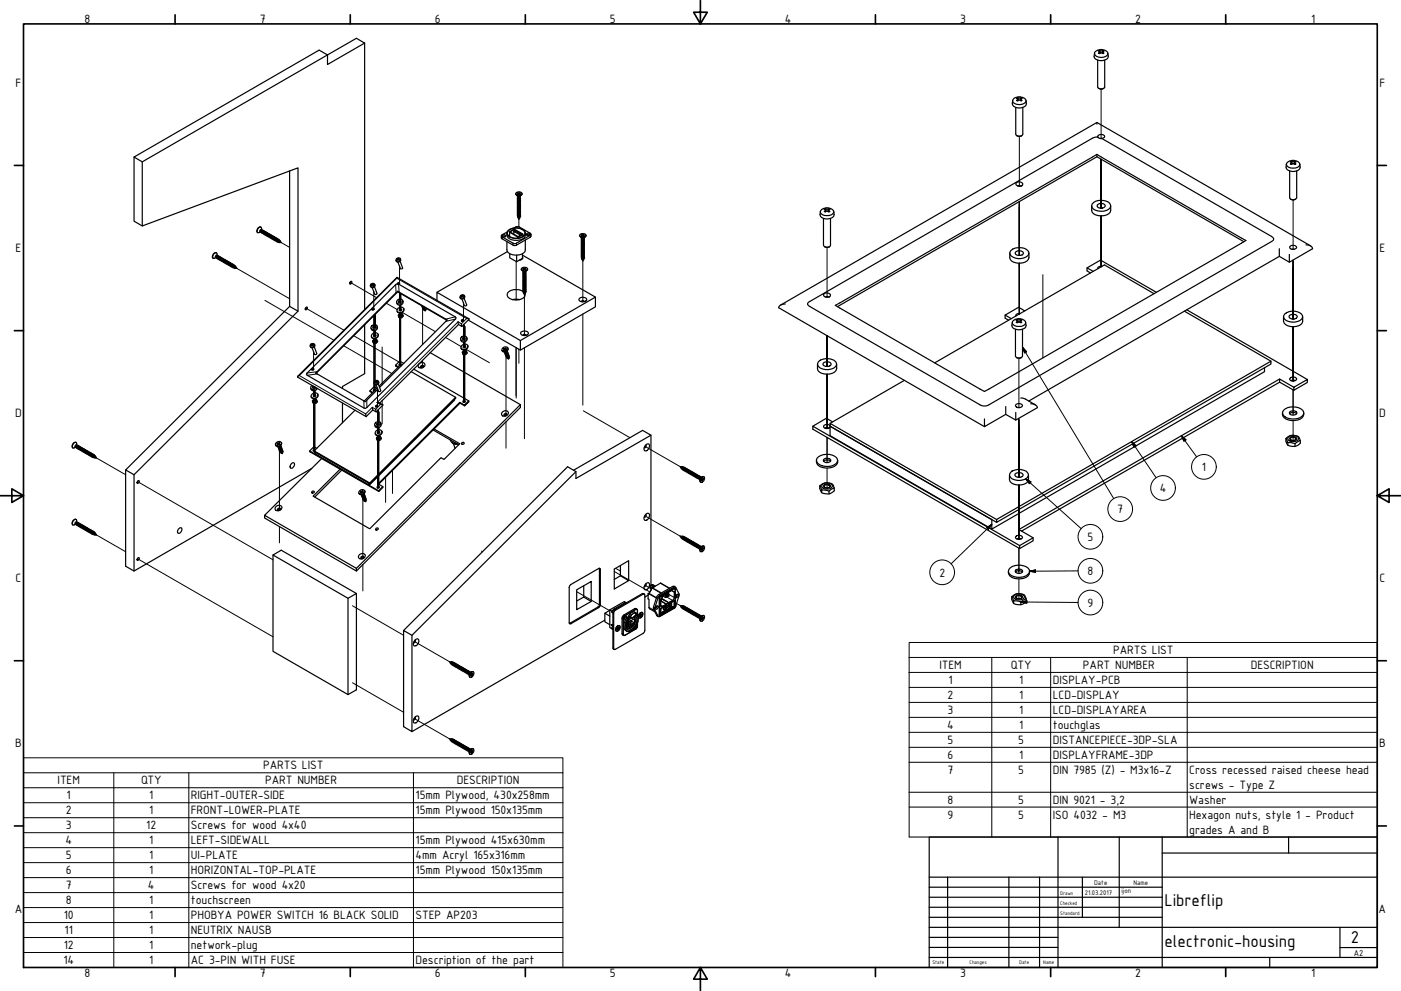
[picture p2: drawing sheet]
<svg xmlns="http://www.w3.org/2000/svg" width="594mm" height="420mm" viewBox="0 0 594 420" stroke-linecap="round" stroke-linejoin="round" font-family="sans-serif">
<defs><g id="words">
<g font-size="7.9">
<text x="493.8" y="384.3">Libreflip</text>
<text x="493.8" y="401.3">electronic-housing</text>
<text x="572.8" y="400">2</text>
</g>
<g font-size="5.5">
<text x="35.9" y="9.8">8</text>
<text x="110.2" y="9.8">7</text>
<text x="184.4" y="9.8">6</text>
<text x="258.6" y="9.8">5</text>
<text x="332.7" y="9.8">4</text>
<text x="407.2" y="9.8">3</text>
<text x="481.4" y="9.8">2</text>
<text x="556" y="9.8">1</text>
<text x="6.6" y="36.9">F</text>
<text x="584.9" y="36.9">F</text>
<text x="6.6" y="106.9">E</text>
<text x="584.9" y="106.9">E</text>
<text x="6.5" y="176.9">D</text>
<text x="584.8" y="176.9">D</text>
<text x="509.6" y="199.7">1</text>
<text x="491.8" y="208.6">4</text>
<text x="473.8" y="217.6">7</text>
<text x="461.2" y="229.3">5</text>
<text x="398.3" y="244.5">2</text>
<text x="461.2" y="243.8">8</text>
<text x="6.6" y="246.9">C</text>
<text x="584.9" y="246.9">C</text>
<text x="461.2" y="257.2">9</text>
<text x="472" y="277.3">PARTS LIST</text>
<text x="398.3" y="283.6">ITEM</text>
<text x="428.7" y="283.6">QTY</text>
<text x="459.2" y="283.6">PART NUMBER</text>
<text x="530.4" y="283.6">DESCRIPTION</text>
<text x="402.1" y="290">1</text>
<text x="432.2" y="290">1</text>
<text x="446.5" y="290">DISPLAY-PCB</text>
<text x="401.8" y="296.3">2</text>
<text x="432.2" y="296.3">1</text>
<text x="446.5" y="296.3">LCD-DISPLAY</text>
<text x="401.8" y="302.7">3</text>
<text x="432.2" y="302.7">1</text>
<text x="446.5" y="302.7">LCD-DISPLAYAREA</text>
<text x="401.6" y="309">4</text>
<text x="432.2" y="309">1</text>
<text x="446.5" y="309">touchglas</text>
<text x="6.5" y="316.9">B</text>
<text x="401.8" y="315.4">5</text>
<text x="431.8" y="315.4">5</text>
<text x="446.5" y="315.4">DISTANCEPIECE-3DP-SLA</text>
<text x="584.8" y="316.9">B</text>
<text x="401.8" y="321.7">6</text>
<text x="432.2" y="321.7">1</text>
<text x="446.5" y="321.7">DISPLAYFRAME-3DP</text>
<text x="111.6" y="326.2">PARTS LIST</text>
<text x="401.8" y="328.1">7</text>
<text x="431.8" y="328.1">5</text>
<text x="446.5" y="328.3">DIN 7985 (Z) - M3x16-Z</text>
<text x="504.3" y="328.1">Cross recessed raised cheese head</text>
<text x="24.4" y="332.5">ITEM</text>
<text x="59.8" y="332.5">QTY</text>
<text x="112.5" y="332.5">PART NUMBER</text>
<text x="193.7" y="332.5">DESCRIPTION</text>
<text x="504.3" y="334.4">screws - Type Z</text>
<text x="28.3" y="338.9">1</text>
<text x="63.3" y="338.9">1</text>
<text x="81" y="338.9">RIGHT-OUTER-SIDE</text>
<text x="176.2" y="338.9">15mm Plywood, 430x258mm</text>
<text x="401.8" y="340.8">8</text>
<text x="431.8" y="340.8">5</text>
<text x="446.5" y="340.8">DIN 9021 - 3,2</text>
<text x="504.3" y="340.8">Washer</text>
<text x="27.9" y="345.2">2</text>
<text x="63.3" y="345.2">1</text>
<text x="81" y="345.2">FRONT-LOWER-PLATE</text>
<text x="176.2" y="345.2">15mm Plywood 150x135mm</text>
<text x="401.8" y="347.1">9</text>
<text x="431.8" y="347.1">5</text>
<text x="446.5" y="347.1">ISO 4032 - M3</text>
<text x="504.3" y="347.1">Hexagon nuts, style 1 - Product</text>
<text x="27.9" y="351.6">3</text>
<text x="62" y="351.6">12</text>
<text x="81" y="351.6">Screws for wood 4x40</text>
<text x="504.3" y="353.5">grades A and B</text>
<text x="27.7" y="357.9">4</text>
<text x="63.3" y="357.9">1</text>
<text x="81" y="357.9">LEFT-SIDEWALL</text>
<text x="176.2" y="357.9">15mm Plywood 415x630mm</text>
<text x="27.9" y="364.3">5</text>
<text x="63.3" y="364.3">1</text>
<text x="81" y="364.3">UI-PLATE</text>
<text x="176.2" y="364.3">4mm Acryl 165x316mm</text>
<text x="27.9" y="370.6">6</text>
<text x="63.3" y="370.6">1</text>
<text x="81" y="370.6">HORIZONTAL-TOP-PLATE</text>
<text x="176.2" y="370.6">15mm Plywood 150x135mm</text>
<text x="27.9" y="377">7</text>
<text x="62.7" y="377">4</text>
<text x="81" y="377">Screws for wood 4x20</text>
<text x="27.9" y="383.3">8</text>
<text x="63.3" y="383.3">1</text>
<text x="81" y="383.3">touchscreen</text>
<text x="6.3" y="386.9">A</text>
<text x="27.1" y="389.7">10</text>
<text x="63.3" y="389.7">1</text>
<text x="81" y="389.7">PHOBYA POWER SWITCH 16 BLACK SOLID</text>
<text x="176.2" y="389.7">STEP AP203</text>
<text x="584.6" y="386.9">A</text>
<text x="27.4" y="396">11</text>
<text x="63.3" y="396">1</text>
<text x="81" y="396">NEUTRIX NAUSB</text>
<text x="27.1" y="402.4">12</text>
<text x="63.3" y="402.4">1</text>
<text x="81" y="402.4">network-plug</text>
<text x="26.9" y="408.7">14</text>
<text x="63.3" y="408.7">1</text>
<text x="81" y="408.7">AC 3-PIN WITH FUSE</text>
<text x="176.2" y="408.7">Description of the part</text>
<text x="35.9" y="414.1">8</text>
<text x="110.2" y="414.1">7</text>
<text x="184.4" y="414.1">6</text>
<text x="258.6" y="414.1">5</text>
<text x="332.7" y="414.1">4</text>
<text x="407.2" y="414.1">3</text>
<text x="481.4" y="414.1">2</text>
<text x="556" y="414.1">1</text>
</g>
<text font-size="3.9" x="574.1" y="405.1">A2</text>
<g font-size="3.1">
<text x="464" y="375.1">Date</text>
<text x="480.6" y="375.1">Name</text>
<text x="460" y="379.4">21.03.2017</text>
<text x="475.6" y="378.8">ijon</text>
</g>
<g font-size="2.3">
<text x="449.6" y="379.4">Drawn</text>
<text x="449.6" y="383.6">Checked</text>
<text x="449.6" y="387.9">Standard</text>
<text x="395.4" y="408.8">State</text>
<text x="411.1" y="408.5">Changes</text>
<text x="432.2" y="408.8">Date</text>
<text x="442.4" y="408.8">Name</text>
</g>
</g></defs>
<!-- layer: Visible (ISO) -->
<g fill="none" stroke="#000" stroke-width=".42">
<path d="M466.9 37.8v21M432.2 57.8v21.2M466.9 67.5v20.7M220 93v3.1M432.2 85.4v22.9M466.9 88.2v-20.7v20.7M466.9 91.5v1.6v-1.6M466.9 88.2h.1M466.9 88.2v-20.5v20.5M466.9 91.5v21.6M548.3 84.8v20.9M100.4 113.8l22.4 12.9"/>
<path d="M119.3 102.8l3.5 2.1M148.4 119.7l11.3 6.5M169.4 112.6v7.1M218.9 110.8v16.4M247.1 110.7v17.3M350.7 104.9v21.1M432.2 108.3v-22.9v22.9M432.2 111.6v1.6v-1.6M432.2 108.3h.1M432.2 108.3v-21.9v21.9M432.2 108.3v-20.6v20.6M432.2 111.6v21.5"/>
<path d="M442.2 116.4v35.3M548.3 110.2v25M112.3 127.4l29.3 16.9M129.5 130.5l16.4 9.5M158.5 123.5v7.2M158.5 130.9v.3M158.5 133.9v5.2M158.7 138.9v-5.2v5.4M158.9 139v-5.5v5.5M159.1 138.2v-4.7v4.7M159.1 138.5v.4M163.8 128.6l4.6 2.6"/>
<path d="M169.4 120.1v.2M169.4 124.2v4M169.4 129.4v2.3M169.4 132.7v1.3M169.4 134.7v19.2M169.5 128.1v-3.9v4M169.5 129.4v2.4M169.5 132.7v1.2M169.5 134.7v19.6M169.8 128.1v-3.7v3.7M169.8 129.3v2.5M169.8 132.7v1.3"/>
<path d="M169.8 134.7v20.2M169.9 127.4v-2.9v2.9M169.9 127.7v.3M169.9 129.3v2.4M169.9 132.7v1.2M169.9 134.7v20.2M170.6 132.4l14.1 8.2M179.2 129.9v.2M179.2 130.2v15.9M196.5 128.3v7.1M196.5 135.7v.2M196.5 137.7v6.2"/>
<path d="M218.8 127v.2M220 127v.1M222.4 124.9v17.4M247.1 133.1v38.6M548.3 135.2v-24.5v24.5M548.3 138.5v1.6v-1.6M548.3 135.2h.1M548.3 135.2v-21.9v21.9M548.3 135.2v-20.5v20.5M548.3 138.5v23.1M133 148.9v7.2M133 156.4v.3"/>
<path d="M145.7 146.6l20.4 11.7M150 142.3l19.2 11.2M158.5 140.3v2.3M158.5 143.6v1.3M158.5 145.6v19.2M158.7 140.2v2.4M158.7 143.6v1.2M158.7 145.6v16.4M158.9 140.2v2.4M158.9 143.6v1.2M158.9 145.6v16M159.1 140.1v2.5"/>
<path d="M159.1 143.6v1.2M159.1 145.6v15.9M162.1 147.1v16.1M179.2 152.8v3.1M188.9 143l6.6 3.9M196.5 145v2.4M196.5 148.4v1.3M196.5 150.3v19.3M196.7 143.7v-6.2v6.4M196.7 145v2.4M196.7 148.4v1.2M196.7 150.4v19.6"/>
<path d="M197 143.7v-5.7v5.7M197 145v2.4M197 148.4v1.2M197 150.4v20.2M197.1 143v-4.7v4.7M197.1 143.4v.2M197.1 144.9v2.5M197.1 148.3v1.3M197.1 150.4v20.1M197.7 148.1l9.8 5.7M214.6 150.3v.2M214.6 150.7v25.6"/>
<path d="M218.8 147.4v20.4M218.9 147.4v21.4M220 148.1v5.9M222.4 147.4v38.6M350.7 155.4v-13.1v13.1M350.7 158.7v1.6v-1.6M350.7 155.4h.1M350.7 142.3v13.1M350.7 158.7v23M432.1 151.9v20.9M133 163.8v.8M133 165.7v2.4"/>
<path d="M133 169v1.3M133 171v19.2M133.2 164.4v-.5v.7M133.2 165.7v2.4M133.2 169v1.2M133.2 171v19.7M133.4 164.4v-.4v.4M133.4 165.7v2.4M133.4 169v1.3M133.4 171v20M133.5 164.3h.1M133.5 165.6v2.5"/>
<path d="M133.5 169v1.2M133.5 171v19.9M158.7 162.4v2.8M158.9 163v2.5M159.1 163v2.4M160.1 164.6v7.1M160.1 172.1v.2M160.1 174v6.3M160.7 179.3v-4.6v4.6M160.7 179.7v.2M162.1 169.8v1.7M162.1 172.1v7.6"/>
<path d="M214.6 178.8v11.2M247.3 174.2l19.8 11.4M432.1 177.3v25.1M548.3 165.3v10.7M548.3 178.4v8.4M40.9 194.2l12.4 7.1M118.5 190.5v.1M118.5 190.8v25.6M160.1 181.3v2.4M160.1 184.7v1.3M160.1 186.7v19.2M160.3 180.1v-6.3v6.5"/>
<path d="M160.3 181.3v2.4M160.3 184.7v1.2M160.3 186.7v19.7M160.5 180.1v-5.8v5.8M160.5 181.3v2.4M160.5 184.7v1.2M160.5 186.7v20.2M160.7 181.3v2.4M160.7 184.6v1.3M160.7 186.7v20.2M166.4 199.5v9.7M273.4 189.2l15 8.6"/>
<path d="M350.7 185.5v10.6M350.7 198.5v8.4M58.2 204.1l57.6 33.2M153.9 210.9v.2M153.9 211.2v25.6M163.5 202.4v10.6M273.4 218.7l15 8.6M432.1 202.4v-24.6v24.6M432.1 205.7v1.5v-1.5M432.1 202.4h.1M432.1 202.4v-22v22M432.1 202.4v-20.6v20.6"/>
<path d="M432.1 205.7v23M40.9 226.8l12.4 7.1M58.2 236.8l57.6 33.2M118.5 223.3v6.9M153.9 239.3v11.2M204.2 233.7l.4 .2M432.1 232.5v10.6M149.5 256.8l21.6 12.5M244.5 250.9l14.1 8M260.5 242.3l15.1 8.7M261 241l2.1 1.1M273.4 248.1l2.9 1.7"/>
<path d="M280.5 253.9l1.8 1M286.9 255.9l1.5 .8M432.1 245.5v8.4M175.6 271.9l15 8.6M149.5 289.5l21.6 12.5M175.6 304.6l15 8.6"/>
</g>
<!-- layer: Visible Narrow (ISO) -->
<g fill="none" stroke="#000" stroke-width=".51">
<path d="M154.6 18.3v112.9M138.9 23.3l12.2-7.1 3.5 2.1-15.7 9zM464.1 22.6l-.2 1.3a3.5 3.5 0 0 0 5.4 1.2l.7-1.2-.2-1.3M465.5 25.5v11.4a1.72 1.72 0 0 0 2.9 0v-11.4M465.9 37.4l.7 .4 1.4-.4M466.2 21.4l.4 1.1M466.3 21.9v.7M466.5 21h.9M466.5 21.1a1.82 1.82 0 0 0-2.1 2.3 3.6 3.6 0 0 0 5.4-.6 2.13 2.13 0 0 0-2.4-1.7M466.6 22.5l-.4 .3-.4-.3 .5-.6-.5-.3h2.3l-.5 .3 .5 .6-.4 .3-.4-.3M466.6 22.5h.7M467.6 21.9v.7"/>
<path d="M467.7 21.4l-.4 1.1M429.4 42.7l-.1 1.2a3.4 3.4 0 0 0 5.3 1.2l.5-.5v-1.9M430 41.7a4 4 0 0 1 5 .6l.1 .5a3.4 3.4 0 0 1-5.7 0zM430.7 45.5v11.4a1.67 1.67 0 0 0 1.5 .9 1.67 1.67 0 0 0 1.5-.9v-11.4M431.2 57.5l.7 .3 1.4-.3M431.5 41.4l.4 1.1M431.6 42v.7M431.9 42.5l-.4 .3-.5-.2 .6-.6-.6-.3 .5-.3 1.9 .3-.5 .3 .5 .6-.4 .2-.4-.3M431.9 42.5h.7M432.9 42v.7M433 41.4l-.4 1.1M465.1 51.9v.7"/>
<path d="M465.5 58.1l-2.3 .5-119.8 69.2-.6 .4-.3 .9 .9 .9 72.1 41.6 2.3 .5 1.6-.5 119.8-69.2 .9-.8v-.5l-.9-.9-72-41.5M465.5 57.6a1.82 1.82 0 0 1 2.9 .2 1.77 1.77 0 0 1-2.9 .3zM466.3 58.7h1.1M56.8 66.6v27.2l3.5 2 66.1-24.6v60.7M60.3 68.6l78.6-45.3-3.6-2-78.5 45.3 3.5 2v27.2M122.8 72.5v57.4l3.6 2-69.6 69.4M431 77.5a1.55 1.55 0 0 1 1.6-.4 1.55 1.55 0 0 1 1 1.3 1.71 1.71 0 0 1-2.9-.5zM431.4 78.8h1.7M465.1 65.4v1.1l62.3 36M465.1 66.5l-110 63.5M545.5 69.6l-.2 1.2a3.4 3.4 0 0 0 5.4 1.3l.5-.6v-1.9M546.1 68.7a3.8 3.8 0 0 1 5 .5l.1 .6a3.5 3.5 0 0 1-5.7 0z"/>
<path d="M546.9 72.5v11.4a1.72 1.72 0 0 0 2.9 0v-11.4M547.6 68.4l.3 1M547.7 68.9v.7M548 69.4l-.4 .4-.5-.3 .6-.6-.6-.3h2.4l-.5 .3 .5 .6-.4 .3-.4-.4M548 69.4h.7M549 68.9v.7M549.1 68.4l-.4 1M111.4 97.6a.7 .7 0 0 0-.7 0 .7 .7 0 0 0-.4 .6l.9-.4M111.6 98h-.3l-.3 .5M111.8 97.9l-.2-.3-.7 .4-.2 .7 .5-.1M112 98.2l-.6 .6M112.3 98.1a.58 .58 0 0 0-.9 0 .58 .58 0 0 0 0 .9l.2-.2"/>
<path d="M112.5 98.5l-.5 .2-.1 .3M112.7 98.4a.64 .64 0 0 0-.8 0 .64 .64 0 0 0-.1 .8l.2-.1M112.9 98.7l-.6 .6M113.1 98.7a.61 .61 0 0 0-.8 0 .61 .61 0 0 0-.1 .8l.3-.1M113.3 99l-.6 .5M113.5 98.9a.61 .61 0 0 0-.8 0 .61 .61 0 0 0-.1 .8l.2-.1M113.7 99.2l-.5 .2v.3M114 99.2a.56 .56 0 0 0-.8-.1 .56 .56 0 0 0 0 .8h.1M114.2 99.5l-.5 .1-.2 .4M114.4 99.4l-.3-.3-.5 .2-.3 .9 .4-.1M114.6 99.7h-.4l-.2 .5M114.8 99.6l-.3-.2-.6 .3-.2 .6h.4"/>
<path d="M115 99.9l-.4 .1-.2 .5M115.3 99.9a.58 .58 0 0 0-.9 0 .58 .58 0 0 0 0 .8l.2-.1M213 99.7a.8 .8 0 0 1 .9-.2 .8 .8 0 0 1 .5 .7 .89 .89 0 0 1-1.5-.3zM214.9 99.7a4 4 0 0 0 5.3 2.1l1.7-.7 .7-.7 .2-.7M215.3 98.1a4.9 4.9 0 0 1 7.2 .2 2.5 2.5 0 0 1-3.1 2.6 3.1 3.1 0 0 1-4.2-2.4zM216.1 98.5v1.7M216.3 98.3l1.7-.9 3.4 2-1.6 1zM217.9 99.3v-1.2l2.3 1.3M217.9 98.1l.3-.2 2.3 1.3M217.9 96.6l1-.5h1.1l5 2.9v.6l-6 3.5-.9 .2-5.5-3.2 .3-.6 2.2-1.2M218 97.4v.6M219.5 90.9a.63 .63 0 0 0 .4 .8 .63 .63 0 0 0 .8-.4l-.2-.1"/>
<path d="M219.5 90.5l-.1 .3 .4 .4a.51 .51 0 0 0 .5 .1 .51 .51 0 0 0 .4-.5l-.3-.1M219.5 90l-.1 .3 .4 .4a.51 .51 0 0 0 .5 .1 .51 .51 0 0 0 .4-.5l-.3-.1M219.5 89.5l-.1 .4 .4 .2a.46 .46 0 0 0 .5 .2 .46 .46 0 0 0 .3-.5l-.2-.1M219.5 89l-.1 .4 .4 .3a.51 .51 0 0 0 .5 .1 .51 .51 0 0 0 .4-.4l-.3-.1M219.5 88.5l-.1 .4 .4 .3a.51 .51 0 0 0 .5 .1 .51 .51 0 0 0 .4-.4l-.3-.1M219.5 88l-.1 .4 .4 .3a.46 .46 0 0 0 .5 .1 .46 .46 0 0 0 .3-.5l-.2-.1M219.5 87.5a.64 .64 0 0 0 .4 .7 .64 .64 0 0 0 .8-.3l-.3-.2M219.5 87l-.1 .4 .4 .3a.51 .51 0 0 0 .5 .2 .51 .51 0 0 0 .4-.5l-.3-.1M219.5 86.5l-.1 .4 .4 .3a.46 .46 0 0 0 .5 .2 .46 .46 0 0 0 .3-.6h-.2M219.5 86l-.1 .4 .4 .3a.51 .51 0 0 0 .5 .2 .51 .51 0 0 0 .4-.5l-.3-.1M219.5 85.6l-.1 .4 .4 .3a.51 .51 0 0 0 .5 .1 .51 .51 0 0 0 .4-.4l-.3-.2M219.5 85.1l-.1 .3 .4 .4a.46 .46 0 0 0 .5 .1 .46 .46 0 0 0 .3-.5l-.2-.1"/>
<path d="M219.5 84.6l-.1 .3 .4 .4a.51 .51 0 0 0 .5 .1 .51 .51 0 0 0 .4-.5l-.3-.1M219.5 84.1a.64 .64 0 0 0 .4 .7 .64 .64 0 0 0 .8-.4l-.3-.1M219.5 83.6l-.1 .4 .4 .3a.51 .51 0 0 0 .5 .1 .51 .51 0 0 0 .4-.4l-.3-.1M219.5 91.5v.3l.5 .3h.5l-.1-.4M219.5 83a.58 .58 0 0 0 .3 .8 .58 .58 0 0 0 .8-.4h-.2M219.6 81.8l.4 .5M219.6 81.8l-.2 .1 .4 .5v-.3l-.4 .2h.6M219.6 91.6l.7 .3M219.6 92l.1 .4 .8 .1-.7-.4M219.6 83.3l.4 .3 .4-.1M219.6 83.7l.4 .4 .4-.1M219.6 84.2l.3 .4 .5-.1"/>
<path d="M219.6 84.8l.8 .2M219.6 85.2l.4 .4 .4-.2M219.6 85.7l.4 .4 .4-.1M219.6 86.2l.3 .3h.5M219.6 86.7l.4 .3 .4-.1M219.6 87.2l.4 .3 .4-.1M219.6 87.7l.3 .3 .5-.1M219.6 88.2l.8 .2M219.6 88.6l.4 .4 .4-.1M219.6 89.1l.4 .4 .4-.1M219.6 89.6l.3 .4 .5-.1M219.6 90.1l.4 .4 .4-.2"/>
<path d="M219.6 90.6l.4 .4 .4-.2M219.6 91.1l.3 .3h.5M219.6 81.8l.2 .3M220 82.3h.7l-.4-.2v.3M220 82l.5-.2-.3 .5M220.5 91.2h.1M220.4 91.2h.1M220.5 81.8l.2 .1-.4 .2M220.5 99.9v-.7l-.3 .2v.7M221.7 99.5l-1.7 1v.4M223.4 99a.83 .83 0 0 1 .9-.3 .83 .83 0 0 1 .6 .8 .79 .79 0 0 1-1 .4 .79 .79 0 0 1-.5-.9zM223.6 99.7a.44 .44 0 0 1 .5-.4 .44 .44 0 0 1 .4 .4"/>
<path d="M246.8 99.4l.3 .5M246.8 99.4l.2 .6M246.8 99.4l-.3 .1 .4 .6M246.9 99.8l-.4 .3 .6-.2M247.1 99.9l.7 .2-.4-.3v.3M247.1 99.7l.4-.3-.2 .6M247.5 99.4l.3 .1-.4 .3M347.9 89.7l-.2 1.3a3.4 3.4 0 0 0 5.4 1.2l.5-.6v-1.9M349.2 92.6v11.4a1.74 1.74 0 0 0 3 0v-11.4M349.5 88.8l2-.3 .4 .3-.6 .3 .6 .5-.4 .3-.8-.4-.8 .4-.4-.3 .6-.5zM349.9 88.5l.4 1.1M350.1 89.1v.7"/>
<path d="M350.2 88.1h1M350.2 88.2a1.82 1.82 0 0 0-2.1 2.3 3.8 3.8 0 0 0 5.5-.5 2.27 2.27 0 0 0-2.4-1.8M351.3 89.1v.7M351.5 88.5l-.4 1.1M462.9 87.3v1.9a4.1 4.1 0 0 0 5.3 2.2 2.82 2.82 0 0 0 2.8-2.2v-1.9M463.7 85.8a5.7 5.7 0 0 1 7.1 .8 1.89 1.89 0 0 1-1.5 2.6 5.6 5.6 0 0 1-6.3-1.3l.1-1.4zM465.3 86.9a2.21 2.21 0 0 1 3.4 .3 1.96 1.96 0 0 1-1.7 1.1 1.96 1.96 0 0 1-1.8-.9zM466.5 88.2h.9M547.2 84.4l.8 .4 1.4-.4M92.6 108.6a.67 .67 0 0 0-.8-.2 .67 .67 0 0 0-.4 .7l.9-.5M92.8 108.9l-.5 .1-.2 .4M93 108.8a.61 .61 0 0 0-.9 0 .61 .61 0 0 0 0 .8l.2-.1"/>
<path d="M93.2 109.1l-.6 .5M93.4 109.1a.61 .61 0 0 0-.8 0 .61 .61 0 0 0-.1 .8l.2-.1M93.6 109.4l-.5 .1-.1 .4M93.9 109.3l-.4-.3-.4 .2-.4 .8h.5M94 109.6h-.3l-.3 .6M94.2 109.5l-.2-.2-.7 .3-.1 .7 .4-.1M94.5 109.8l-.6 .6M94.7 109.8a.58 .58 0 0 0-.9 0 .58 .58 0 0 0 .1 .8l.1-.1M94.9 110.1l-.4 .1-.2 .5M95.1 110a.64 .64 0 0 0-.8 0 .64 .64 0 0 0-.1 .8l.2-.1M95.3 110.3l-.5 .2-.1 .4M95.6 110.3a.63 .63 0 0 0-.9-.1 .63 .63 0 0 0-.1 .9l.3-.1"/>
<path d="M95.8 110.6l-.6 .1-.1 .4M95.9 110.5a.61 .61 0 0 0-.8 0 .61 .61 0 0 0 0 .9l.1-.2M96.1 110.8l-.5 .6M96.4 110.8a.56 .56 0 0 0-.8-.1 .56 .56 0 0 0 0 .8h.1M96.6 111.1l-.5 .1-.1 .4M96.8 111l-.5-.2-.4 .3-.2 .7 .4-.1M97 111.4h-.4l-.2 .5M97.2 111.2l-.3-.2-.6 .3-.2 .8 .4-.2M97.4 111.5l-.4 .1-.2 .5M97.7 111.5a.58 .58 0 0 0-.9 0 .58 .58 0 0 0 0 .8l.2-.1M97.9 111.8l-.4 .1-.2 .5M98.1 111.7a.63 .63 0 0 0-.9 0 .63 .63 0 0 0 0 .9l.2-.2"/>
<path d="M98.3 112.1l-.6 .5M98.5 112a.61 .61 0 0 0-.8 0 .61 .61 0 0 0-.1 .8l.2-.1M98.7 113.3l.1 .3 .3-.2M98.7 112.3l-.6 .5M98.9 112.2a.61 .61 0 0 0-.8 0 .61 .61 0 0 0-.1 .9l.2-.2M98.9 113.2v.1M98.9 113.2l-.2 .1M99.1 112.6l-.5 .1v.4M99.4 112.5a.63 .63 0 0 0-.9 0 .63 .63 0 0 0-.1 .8l.3-.1M99.6 112.9l-.7 .3M99.8 112.9a.58 .58 0 0 0-.7-.3 .58 .58 0 0 0-.4 .7M99.8 113.5h.1"/>
<path d="M99.8 113.5l-.1 .1M99.8 113.5l.1 .1M99.9 113.2l-.5 .3M99.9 113.6h-.2M100.1 113.4a.42 .42 0 0 0-.4-.6 .42 .42 0 0 0-.4 .5v.4l.3-.2M115.4 100.2h-.3l-.2 .6M115.7 100.1a.63 .63 0 0 0-.9 0 .63 .63 0 0 0-.1 .8l.3-.1M115.9 100.4l-.6 .6M116.1 100.4a.61 .61 0 0 0-.9 0 .61 .61 0 0 0 0 .8l.2-.1M116.3 100.7l-.6 .5M116.5 100.6a.56 .56 0 0 0-.8 0 .56 .56 0 0 0 0 .8l.1-.1M116.7 100.9l-.5 .2-.1 .4"/>
<path d="M117 100.9a.63 .63 0 0 0-.9-.1 .63 .63 0 0 0-.1 .9l.3-.1M117.2 101.2l-.6 .1-.1 .4M117.3 101.1l-.3-.3-.4 .2-.3 .9 .3-.1M117.5 102.4l.1 .3 .4-.2M117.5 101.5h-.3l-.2 .5M117.8 101.3l-.3-.2-.5 .2-.4 .7h.5M117.8 102.3v.2M117.8 102.3l-.3 .1M117.8 102.3h.1M118 101.6l-.4 .1-.2 .5M118.2 101.6a.61 .61 0 0 0-.8 0 .61 .61 0 0 0-.1 .8l.2-.1M118.4 102l-.6 .3"/>
<path d="M118.6 102a.59 .59 0 0 0-.7-.3 .59 .59 0 0 0-.4 .7M118.6 102.7h.1M118.7 102.7h.1M118.7 102.7l-.1 .1M118.7 102.3l-.4 .3M118.8 102.7l-.2 .1M118.9 102.7l-.3 .1M118.9 102.5a.39 .39 0 0 0-.5-.4 .39 .39 0 0 0-.1 .6h.1M148.6 119.4l.2-.1a.55 .55 0 0 1 .3 .7 .55 .55 0 0 1-.8 .3zM168.1 109.6a.79 .79 0 0 1 1.2-.3 .79 .79 0 0 1 .1 1.2 .78 .78 0 0 1-1.1 .3 .78 .78 0 0 1-.2-1.2zM168.4 110.2h.2M168.5 110l.2 .1"/>
<path d="M168.5 109.6l.3 .3M168.6 120l.6-.2a.42 .42 0 0 1 .1 .6 .42 .42 0 0 1-.5 .1 .42 .42 0 0 1-.2-.5zM168.7 109.7l-.2 .1M168.9 109.6l.1 .1M169 109.8l.1 .3M169 109.9l-.1 .1M169 109.5v.3M169.7 110.8l1.1 2.8-.3 .4h-.6l-1.2-2.8M169.7 109.6a.97 .97 0 0 1-.4 1.4 .97 .97 0 0 1-1.3-.7M213.2 100.4a.48 .48 0 0 1 .4-.4 .48 .48 0 0 1 .5 .4M215.2 106.7l-29.9 17.2M216.2 107.5v1.8l2.9 1.7v-2.8"/>
<path d="M219.5 100.5v.4M220.7 110v.2M221.6 108.9v.8l-1.4 .6M221.6 107.5v2l-2.5 1.5M221.6 108.2l30.9 17.8M221.7 100.2v-1l-3.5-1.9-2.1 .9 3.4 2.3h.5M221.8 120l-.1 .4 .6 .4 .8-.2-.3-.4M221.8 119.5a.64 .64 0 0 0 .4 .7 .64 .64 0 0 0 .8-.3l-.2-.2M221.8 119l-.1 .4 .6 .3 .8-.2-.3-.3M221.8 118.5l-.1 .4 .5 .3h.8l-.2-.4M221.8 118a.64 .64 0 0 0 .4 .8 .64 .64 0 0 0 .8-.4l-.2-.1M221.8 117.5l-.1 .4 .6 .4 .8-.2-.3-.3"/>
<path d="M221.8 117.1a.63 .63 0 0 0 .5 .7 .63 .63 0 0 0 .7-.4l-.2-.1M221.8 116.6a.65 .65 0 0 0 .5 .6 .65 .65 0 0 0 .7-.3l-.2-.1M221.8 116.1l-.1 .3 .6 .4 .8-.2-.3-.3M221.8 115.5l-.1 .5 .6 .3 .8-.2-.3-.3M221.9 115a.62 .62 0 0 0 .3 .8 .62 .62 0 0 0 .8-.3l-.2-.1M222 113.7l.4 .5M222 113.7l.2 .6M222 113.7l-.3 .1 .5 .5M222 115.2l.4 .4 .4-.1M222 115.7l.2 .4 .6-.1M222 116.2l.4 .4 .4-.2M222 116.7l.4 .4 .4-.2"/>
<path d="M222 117.2l.2 .3h.6M222 117.7l.8 .3M222 118.2l.4 .3 .4-.1M222 118.7l.4 .3 .4-.1M222 119.2l.2 .3 .6-.1M222 119.7l.4 .3 .4-.1M222.2 114.1l-.5 .2 .7-.1M222.4 114.2l.6 .1-.4-.2v.2M222.4 114l.4-.3-.2 .6M222.8 113.7l.2 .1-.4 .3M246.6 108.6a.6 .6 0 0 0 .4 .8 .6 .6 0 0 0 .7-.4l-.1-.1M246.6 108.1l-.1 .5 .4 .2a.51 .51 0 0 0 .5 .2 .51 .51 0 0 0 .4-.5l-.3-.1"/>
<path d="M246.6 107.7l-.1 .4 .4 .3a.51 .51 0 0 0 .5 .1 .51 .51 0 0 0 .4-.4l-.3-.2M246.6 107.2l-.1 .3 .4 .4a.51 .51 0 0 0 .5 .1 .51 .51 0 0 0 .4-.5l-.3-.1M246.6 106.7l-.1 .3 .4 .4a.51 .51 0 0 0 .5 .1 .51 .51 0 0 0 .4-.5l-.3-.1M246.6 106.2a.63 .63 0 0 0 .4 .7 .63 .63 0 0 0 .8-.4l-.3-.1M246.6 105.7l-.1 .4 .4 .3a.51 .51 0 0 0 .5 .1 .51 .51 0 0 0 .4-.4l-.3-.1M246.6 105.2l-.1 .4 .4 .3a.51 .51 0 0 0 .5 .1 .51 .51 0 0 0 .4-.4l-.3-.1M246.6 104.7l-.1 .4 .4 .3a.51 .51 0 0 0 .5 .1 .51 .51 0 0 0 .4-.4l-.3-.2M246.6 104.2l-.1 .4 .4 .3a.51 .51 0 0 0 .5 .2 .51 .51 0 0 0 .4-.5l-.3-.1M246.6 103.7l-.1 .4 .4 .3a.51 .51 0 0 0 .5 .2 .51 .51 0 0 0 .4-.5l-.3-.1M246.6 103.2l-.1 .4 .4 .3a.51 .51 0 0 0 .5 .2 .51 .51 0 0 0 .4-.5l-.3-.1M246.6 102.8a.63 .63 0 0 0 .4 .7 .63 .63 0 0 0 .8-.4l-.3-.1M246.6 102.3l-.1 .4 .4 .3a.51 .51 0 0 0 .5 .1 .51 .51 0 0 0 .4-.4l-.3-.2"/>
<path d="M246.6 101.8l-.1 .4 .4 .3a.51 .51 0 0 0 .5 .1 .51 .51 0 0 0 .4-.4l-.3-.2M246.6 101.3l-.1 .4 .4 .3a.51 .51 0 0 0 .5 .1 .51 .51 0 0 0 .4-.5l-.3-.1M246.6 109.1a.54 .54 0 0 0 .4 .7 .54 .54 0 0 0 .6-.3h-.1M246.6 100.8a.61 .61 0 0 0 .4 .7 .61 .61 0 0 0 .8-.3l-.3-.1M246.7 109.6l.1 .6 .8-.1-.7-.3M246.8 109.3l.7 .3M246.8 100.9l.3 .4 .4-.1M246.8 101.5l.2 .3 .5-.1M246.8 102l.3 .3 .4-.1M246.8 102.4l.3 .4 .4-.1M246.8 102.9l.2 .3h.5M246.8 103.4l.7 .3"/>
<path d="M246.8 103.9l.3 .3 .4-.1M246.8 104.4l.3 .4 .4-.2M246.8 104.9l.2 .3 .5-.1M246.8 105.4l.3 .3 .4-.1M246.8 105.8l.3 .4 .4-.1M246.8 106.3l.2 .4 .5-.1M246.8 106.8l.7 .3M246.8 107.3l.3 .4 .4-.2M246.8 107.8l.3 .4 .4-.1M246.8 108.3l.2 .3h.5M246.8 108.8l.3 .3 .4-.1M247.5 108.9h.1"/>
<path d="M349.6 104.6l.8 .3 1.4-.3M428.2 107.3v2a4.1 4.1 0 0 0 5.3 2.2 2.99 2.99 0 0 0 2.8-2.2v-2M428.6 106.3a5.3 5.3 0 0 1 7.6 .6 3.5 3.5 0 0 1-4.6 2.7 3.2 3.2 0 0 1-3.4-2.7zM430.6 107a2.17 2.17 0 0 1 3.4 .2 1.97 1.97 0 0 1-3.5 .2zM431.8 108.3h.8M460.9 113.6l5.8-3.3 23.6 13.6M463.5 115l-2.6-1.4v1.3l1.5 .8M467.4 112.9l-1.7 .4-.2 .7M542.5 105.5v3.2l4.2 2.5M542.5 108.7l-106.3 61.3M547.2 104.3a1.48 1.48 0 0 1 1.5-.4 1.48 1.48 0 0 1 1 1.3 1.67 1.67 0 0 1-2.8-.5zM547.8 105.7h1"/>
<path d="M553.8 103.8a2.61 2.61 0 0 1 2.8 1.7l-9.9 5.7v-3.3M555.8 104.2l-90.7-52.3-134.1 77.4M122.8 129.9l-69.5 69.3 3.5 2.1v40.8M129.7 130.3l.4-.1a.57 .57 0 0 1 .1 .8 .57 .57 0 0 1-.8 0zM154.6 137.8v20.6l-9.4 5.5v.8M157.3 120.5a.86 .86 0 0 1 1.2-.4 .86 .86 0 0 1 .3 1.3 .86 .86 0 0 1-1.3 .2l-.5-.6zM157.5 121l.2 .1M157.6 138.1a1.17 1.17 0 0 1 1.4-.5 1.17 1.17 0 0 1 .8 1.3 1.2 1.2 0 0 1-1.5 .9 1.2 1.2 0 0 1-.9-1.4zM157.7 120.8l-.2 .2 .3-.1M157.7 120.5l.2 .3M157.8 120.6l-.1 .1M158 120.5l.2 .1"/>
<path d="M158.1 120.7v.1M158.2 120.8v.1M158.2 120.4l-.1 .2M158.6 131.1l-.8 .3M158.8 120.5a.97 .97 0 0 1-.5 1.4 .97 .97 0 0 1-1.3-.8M158.8 121.6l1 2.7-.2 .5-.7-.1-1-2.7M159.1 138.7l-.9 .4M159.8 138.2a1.35 1.35 0 0 1-.6 1.9 1.35 1.35 0 0 1-1.8-.9M167.8 120.7l-37.6 37.5M168 124.1l-33.6 33.5M168.6 123.5l20.9 12.3M168.7 127.1a1.11 1.11 0 0 1 1.4-.3 1.11 1.11 0 0 1 .5 1.4 1.16 1.16 0 0 1-1.5 .8 1.16 1.16 0 0 1-.7-1.6z"/>
<path d="M168.7 123.7l-34.7 34.6M168.7 130.8a1.29 1.29 0 0 1 1.6-.6 1.29 1.29 0 0 1 .8 1.5 1.37 1.37 0 0 1-1.6 .9 1.37 1.37 0 0 1-1-1.5zM168.9 133.6a.99 .99 0 0 0 1 1.1 .99 .99 0 0 0 1-1M169 133.5a.85 .85 0 0 1 1-.7 .85 .85 0 0 1 .7 1 1.11 1.11 0 0 1-1.6 .4zM169.1 120.5l23.9 13.8M169.2 134.4l.1 .3M169.2 123.9l19.8 11.4M169.4 120.2l-.7 .3M170 127.9l-.8 .3M170.2 133.8l-.5 .2M170.2 134.4l.1 .3M170.3 131.3l-.6-.1-.3 .5"/>
<path d="M170.8 127.4a1.36 1.36 0 0 1-.8 1.9 1.36 1.36 0 0 1-1.8-1M171.2 130.9a1.52 1.52 0 0 1-.9 1.7 1.52 1.52 0 0 1-1.9-.7M178.8 129.6l.6 .4M178.9 129.8a.62 .62 0 0 0 .4 .5 .62 .62 0 0 0 .6-.1M179.1 130.2a.7 .7 0 0 0 1.2 .3l-.7 .2M179.2 130.5a.7 .7 0 0 0 .6 .6 .7 .7 0 0 0 .7-.5M179.3 130h.3M179.4 130.3h.6M180.3 130.9l-.6 .1M180.3 131.3l-.3 .1M180.3 131.6v.3l-.1-.2M180.4 131.2l.1 .3-.4 .2-.5-.4"/>
<path d="M180.5 130.7a.55 .55 0 0 1-.5 .7 .55 .55 0 0 1-.6-.5M185.3 127.4v-3.5l35.4 20.5M189 136.2l-28 28.1M193.1 135.3l-37.5 37.5M195.3 125.3a.83 .83 0 0 1 1.1-.4 .83 .83 0 0 1 .5 1 .83 .83 0 0 1-1 .6l-.8-.4zM195.5 125.8l.2 .1M195.6 125.6l-.1 .2h.3M195.6 125.3l.3 .3M195.7 135.7l.8-.1a.44 .44 0 0 1-.3 .6 .44 .44 0 0 1-.5-.5zM195.8 125.3l-.2 .2M196 125.7h.2M196.2 125.2l-.2 .1"/>
<path d="M196.5 135.9l-.7 .3M196.8 126.5l1.1 2.6-.3 .5-.7-.1-1-2.7M196.8 125.3a.98 .98 0 0 1-.4 1.4 .98 .98 0 0 1-1.3-.7M198.5 135.7l22.2 12.7M217.4 127h2.9M221.8 122.9a.64 .64 0 0 0 .4 .8 .64 .64 0 0 0 .8-.4l-.1-.1M221.8 122.4a.64 .64 0 0 0 .4 .7 .64 .64 0 0 0 .8-.3l-.2-.1M221.8 122l-.1 .3 .5 .4 .8-.1-.2-.4M221.8 121.5l-.1 .3 .6 .4 .8-.2-.3-.3M221.8 120.9a.64 .64 0 0 0 .4 .8 .64 .64 0 0 0 .8-.4l-.2-.1M221.8 120.5a.63 .63 0 0 0 .5 .7 .63 .63 0 0 0 .7-.4l-.2-.1M221.8 123.5a5.1 5.1 0 0 0-6.6 .9 2.7 2.7 0 0 0 3.6 2.8 3.6 3.6 0 0 0 3.9-2.3l-.1-.4"/>
<path d="M221.9 123.4l-.1 .4 .5 .3h.6l-.1-.4M222 123.9l.2 .6 .6-.1-.6-.3M222 120.1l.4 .4 .4-.1M222 120.6l.2 .3h.6M222 121.1l.8 .3M222 121.6l.4 .4 .4-.2M222 122.1l.4 .4 .4-.2M222 122.6l.2 .3h.6M222 123.1l.4 .3 .4-.1M222.1 123.6l.6 .3M222.9 123.2h.1M245.8 126.4a1.87 1.87 0 0 1 3 .8 1.95 1.95 0 0 1-3.3-.3z"/>
<path d="M246.5 127.9a.68 .68 0 0 1 .6-.5 .68 .68 0 0 1 .7 .5M333 128.9a2.66 2.66 0 0 0-2.8 1.6l87.2 50.4M349.4 124.6a1.59 1.59 0 0 1 2.7 .9 1.75 1.75 0 0 1-2.9-.5zM349.9 125.9h1.7M354.2 129.5l110.9-64.1 63.2 36.6-110.9 64zM428.8 135.1l-2.6-1.5v1.3l1.5 .8M429.3 136.7l-.2 1.3a3.5 3.5 0 0 0 5.4 1.2l.6-1.2-.2-1.3M430.6 139.6v11.4a1.72 1.72 0 0 0 3 0v-11.4M431.3 135.5l.4 1.1M431.5 136.1v.7M431.7 136.6l-.4 .3-.4-.3 .6-.5-.6-.4 2-.2 .4 .2-.6 .4 .6 .5-.4 .3-.5-.3M431.7 136.6h.7"/>
<path d="M432.6 135.1h-.7a2.56 2.56 0 0 0-2.6 1.8 3.5 3.5 0 0 0 5.6 0 2.13 2.13 0 0 0-2.3-1.7M432.6 132.9a1.31 1.31 0 0 0-1.8 1.1M432.7 136.1v.7M432.9 135.5l-.5 1.1M434.5 131.8l-2.6-1.5-5.7 3.3M489.3 124.5l-21-12.2-71.9 41.5M502.2 131.9l36.7 21.2M503.2 131.4l51.2 29.5M544.3 134.3v1.9a4.2 4.2 0 0 0 5.3 2.2 2.82 2.82 0 0 0 2.8-2.2v-1.9M544.7 133.2a5.2 5.2 0 0 1 7.6 .7 2.29 2.29 0 0 1-2.1 2.4 4.9 4.9 0 0 1-5.9-1.7zM546.7 133.9a2.3 2.3 0 0 1 3.4 .3 1.96 1.96 0 0 1-1.7 1.1 1.96 1.96 0 0 1-1.8-1zM547.9 135.2h.9"/>
<path d="M130.3 159.1l24.1 13.9M131.8 146a.8 .8 0 0 1 1-.4 .8 .8 0 0 1 .4 1 .81 .81 0 0 1-1.1 .6 .81 .81 0 0 1-.3-1.2zM132 146.5h.1M132.1 146.3l.2 .1M132.1 146l.2 .2M132.3 146l-.2 .2M132.5 146h.1M132.6 145.8l.1 .6M133 156.6l-.7 .3M133.3 146a.97 .97 0 0 1-.5 1.4 .97 .97 0 0 1-1.3-.7M133.3 147.1l1 2.7-.3 .5-.7-.1-1-2.7M134.5 158.5l19.8 11.5"/>
<path d="M158 144.5a1.02 1.02 0 0 0 1 1.1 1.02 1.02 0 0 0 1-1M158.1 141.5a1.18 1.18 0 0 1 1.7-.3 1.18 1.18 0 0 1 0 1.8 1.2 1.2 0 0 1-1.8 .3 1.2 1.2 0 0 1 .1-1.8zM158.3 145.3l.1 .2M158.5 143.9a.84 .84 0 0 1 1.2 0 .84 .84 0 0 1 0 1.2 .84 .84 0 0 1-1.1 .1 .66 .66 0 0 1-.6-.6 .66 .66 0 0 1 .5-.7zM159.3 144.6l-.5 .2M159.3 145.3l.1 .3M159.4 142.2l-.6-.2-.4 .5M160.3 141.7a1.55 1.55 0 0 1-.9 1.8 1.55 1.55 0 0 1-1.9-.7M168.9 155.6l-1.2-.7 1 .8M169.8 154.9l.3-.2a.45 .45 0 0 0-.6-.5 .45 .45 0 0 0-.2 .7l.2 .1M170.1 154.6l-.8 .3M170.1 155.1l-.4-.2-8.9 8.8"/>
<path d="M171.2 154.1l-1.7-1-1.8 1.8M174.4 157.6l18.8 10.8M175.5 156.5l23.3 13.5M177.5 154.4a1.37 1.37 0 0 1 1.6-.7 1.37 1.37 0 0 1 1 1.3 1.52 1.52 0 0 1-1.4 1.1 1.52 1.52 0 0 1-1.4-1zM179.6 155.4l-.7-.2-.5 .6M182.4 149.5l38.3 22.1v1.2l-69.6 69.3M195.6 142.9a1.17 1.17 0 0 1 1.5-.5 1.17 1.17 0 0 1 .7 1.3 1.24 1.24 0 0 1-1.4 .9 1.24 1.24 0 0 1-1-1.4zM195.8 146.5a1.29 1.29 0 0 1 1.6-.7 1.29 1.29 0 0 1 .8 1.5 1.47 1.47 0 0 1-1.4 .9 1.47 1.47 0 0 1-1.3-1.1zM196 149.3a.99 .99 0 0 0 1 1.1 .99 .99 0 0 0 1-1M196.3 148.9a.83 .83 0 0 1 1.1-.4 .83 .83 0 0 1 .5 1.1 .83 .83 0 0 1-1.1 .4 .61 .61 0 0 1-.6-.3 .61 .61 0 0 1 .1-.8zM196.3 150l.1 .3M196.4 148.9a.66 .66 0 0 1 .9-.3 .66 .66 0 0 1 .2 1l-1 .2-.3-.4z"/>
<path d="M197.1 143.6l-.8 .3M197.3 149.4l-.5 .2M197.3 150.1l.1 .2M197.4 146.9h-.6l-.3 .4M197.9 143a1.38 1.38 0 0 1-.7 1.9 1.38 1.38 0 0 1-1.9-.9M198.3 146.5a1.51 1.51 0 0 1-.9 1.8 1.51 1.51 0 0 1-1.9-.7M213.5 148.5l.2 .1 .4-.3 .4 .2M213.7 147.7l-.2 .2 .5 .5M213.9 148.1l-.4 .4 .3 .1M214.2 148.3l-.5-.6 .5 .7M214.3 148.1l.5 .2-.3 .2zM214.5 147.6l.2 .1-.4 .7"/>
<path d="M214.5 147.6l-.1 .4M214.5 147.6l-.4 .3M214.9 149l-.7 .2M215 151.7l.7 .4 .3-.4-.7 .1M215 148.8l.2 .3-.4 .4-.6 .1-.3-.4M215 149.4l-.3 .3-.4-.1M215.1 149.2a.59 .59 0 0 1-.4 .8 .59 .59 0 0 1-.7-.6M215.1 149.8l-.3 .3-.3-.1M215.3 149.6a.61 .61 0 0 1-.5 .7 .61 .61 0 0 1-.7-.5M215.3 150.2l-.7 .1M215.5 149.9a.62 .62 0 0 1-.5 .8 .62 .62 0 0 1-.8-.5M215.5 150.5l-.7 .2"/>
<path d="M215.6 150.3a.63 .63 0 0 1-.5 .8 .63 .63 0 0 1-.7-.6M215.6 150.9l-.7 .2M215.7 151.4l-.6 .1M215.8 150.7a.62 .62 0 0 1-.5 .8 .62 .62 0 0 1-.7-.6M215.8 151.2a.55 .55 0 0 1-.4 .6 .55 .55 0 0 1-.6-.4M220.7 144.4l31.8-18.4v4.1l-31.8 18.3zM221 140.7a1.84 1.84 0 0 1 3 .8 1.95 1.95 0 0 1-3.3-.3zM221.7 142.2a.69 .69 0 0 1 .7-.5 .69 .69 0 0 1 .7 .5M346.6 154.4v1.9a4.1 4.1 0 0 0 5.4 2.2 2.99 2.99 0 0 0 2.8-2.2v-1.9M347.1 153.3a5.2 5.2 0 0 1 7.6 .7 2.29 2.29 0 0 1-2.1 2.4 4.9 4.9 0 0 1-5.9-1.7zM349.4 153.6a1.78 1.78 0 0 1 3 1.1 2.3 2.3 0 0 1-3.5-.2zM350.3 155.4h.9"/>
<path d="M431 151.6l.7 .3 1.4-.3M536.2 155.9v1.7l-115.6 66.7v-4l-68.6-39.6M131.8 164.6a1.4 1.4 0 0 0 1.3 1.1 1.4 1.4 0 0 0 1.4-1.1M132.2 167.2a1.33 1.33 0 0 1 1.5-.7 1.33 1.33 0 0 1 1 1.4 1.39 1.39 0 0 1-1.5 1 1.39 1.39 0 0 1-1.2-1.3zM132.3 163.4a1.02 1.02 0 0 0-.3 1.6 1.02 1.02 0 0 0 1.6 0l.6-.6M132.5 170a1.02 1.02 0 0 0 .9 1 1.02 1.02 0 0 0 1.1-1M132.8 169.6a.84 .84 0 0 1 1.2-.3 .84 .84 0 0 1 .2 1.1 .84 .84 0 0 1-1.2 .3h-.2l-.3-.7zM132.8 170.7l.1 .3M132.9 163.7l-.4 .6 .3 .3 .8-.5M133.6 164.3l-.9 .3M133.8 170.1l-.5 .2M133.8 170.7l.1 .3"/>
<path d="M133.9 167.6l-.6-.1-.4 .5M134.7 167.2a1.51 1.51 0 0 1-.9 1.7 1.51 1.51 0 0 1-1.8-.6M145.2 170.9v8.3M150.6 173.9l-17.4 17.3M158.1 166.4l-1.3-.7 1.1 .9M158.9 161.6a.78 .78 0 0 1 1.2-.3 .78 .78 0 0 1 0 1.2l-.7 .3-.5-.2-.3-.4zM159.1 165.4l-.7 .4M159.1 162.2h.2M159.2 179.2a1.17 1.17 0 0 1 1.4-.4 1.17 1.17 0 0 1 .8 1.3 1.2 1.2 0 0 1-1.5 .8 1.2 1.2 0 0 1-.9-1.3zM159.3 165.2h-.9l-.1 .4 .3 .2M159.3 162l-.2 .2 .3-.1M159.3 161.6l.1 .3"/>
<path d="M159.4 161.6l-.1 .2M159.6 161.6l.2 .1M159.8 161.9v.1M159.8 161.5l-.1 .3M159.8 164.6l-1.2-.7-1.8 1.8M160 164.5l-5.6 5.5M160.1 172.3l-.7 .2a.43 .43 0 0 1 .2-.7 .43 .43 0 0 1 .5 .5l-.7 .2M160.2 165l-4.7 4.7M160.4 161.6a.94 .94 0 0 1-.5 1.5 .94 .94 0 0 1-1.2-.8M160.4 162.8l1 2.7-.2 .5h-.6l-1.2-2.9M160.7 179.9l-.9 .4M161.4 179.3a1.35 1.35 0 0 1-.6 2 1.35 1.35 0 0 1-1.9-1"/>
<path d="M192.7 169.3l.1 .3-36.2 36.1-.4-1M194.9 170.6l2 1.1M195.1 170.9l1.9 1.2M196.9 171.7l1.9-1.7 .1 .3-1.9 1.8zM197.2 170.3h-.5l-.2 .3M212.9 174.9a1.29 1.29 0 0 1 1.7-.8 1.29 1.29 0 0 1 .7 1.6 1.29 1.29 0 0 1-1.6 .8 1.29 1.29 0 0 1-.8-1.6zM214.9 175.7h-.7l-.4 .5M220.7 171.6l-69.6 69.4M353.1 178.9l-2.7-1.6-5.7 3.4M383.5 161.3l-31.5 18.2M426.5 172.4v3.3l4.2 2.4M426.5 175.7l-9.1 5.2v-3.3"/>
<path d="M430.9 171.4a1.46 1.46 0 0 1 1.6-.4 1.46 1.46 0 0 1 1 1.3 1.67 1.67 0 0 1-2.9-.5zM431.6 172.8h1M432.8 168.8l2 .4 4.3 2.5M437.1 171.2a2.74 2.74 0 0 1 2.8 1.6l-9.2 5.3v-3.2M542.6 162l6 3.5M542.6 160.7l6 3.5M543.8 175a3.3 3.3 0 0 0 3.9 3.3 4.2 4.2 0 0 0 5.1-2.6v-.7M544.3 173.9a6.4 6.4 0 0 1 8.2 .2 1.83 1.83 0 0 1-.9 2.7 6.5 6.5 0 0 1-7.4-.7l-.3-1.5zM546.9 175.4a2.13 2.13 0 0 1 2.9 0M546.9 160.4a1.81 1.81 0 0 1 2.9 .4 1.84 1.84 0 0 1-2.9 .1zM546.9 174.6a1.7 1.7 0 0 1 2.9 .8 1.9 1.9 0 0 1-3.1-.4zM547.4 161.3h1.9"/>
<path d="M548.6 164.2l5.8-3.3v1.3l-5.8 3.3zM33.1 189a.67 .67 0 0 0-.8-.2 .67 .67 0 0 0-.4 .7l.9-.5M33.3 189.3l-.5 .1-.2 .4M33.5 189.2a.61 .61 0 0 0-.9 0 .61 .61 0 0 0 0 .8l.2-.1M33.7 189.5l-.6 .5M33.9 189.5a.56 .56 0 0 0-.8-.1 .56 .56 0 0 0 0 .8h.1M34.1 189.8l-.5 .1-.1 .4M34.4 189.7l-.4-.3-.4 .2-.4 .9 .5-.1M34.5 190h-.3l-.3 .5M34.7 189.9l-.3-.2-.6 .3-.1 .7 .3-.1M34.9 190.2l-.4 .1-.1 .5M35.2 190.2a.58 .58 0 0 0-.9 0 .58 .58 0 0 0 .1 .8l.1-.1"/>
<path d="M35.4 190.5l-.5 .2-.1 .4M35.6 190.4a.63 .63 0 0 0-.8 0 .63 .63 0 0 0-.1 .8l.2-.1M35.8 190.7l-.6 .6M36 190.7a.61 .61 0 0 0-.8 0 .61 .61 0 0 0-.1 .8l.2-.1M36.2 191l-.6 .5M36.4 190.9a.56 .56 0 0 0-.8 0 .56 .56 0 0 0 0 .8l.2-.1M36.6 191.2l-.5 .2v.3M36.9 191.2a.56 .56 0 0 0-.8-.1 .56 .56 0 0 0 0 .8h.1M37.1 191.5l-.5 .1-.2 .4M37.3 191.4l-.8-.1-.3 .9 .4-.1M37.5 191.7h-.4l-.2 .6M37.7 191.6l-.3-.2-.4 .2a.51 .51 0 0 0-.4 .4 .51 .51 0 0 0 .2 .5l.2-.2"/>
<path d="M37.9 191.9l-.5 .2-.1 .4M38.2 191.9a.58 .58 0 0 0-.9 0 .58 .58 0 0 0 0 .8l.2-.1M38.4 192.2l-.7 .6M38.5 192.1a.61 .61 0 0 0-.8 0 .61 .61 0 0 0 0 .9l.1-.2M38.7 192.4l-.5 .6M39 192.4a.61 .61 0 0 0-.8 0 .61 .61 0 0 0-.1 .8l.2-.1M39.1 193.7l.1 .3 .4-.2M39.2 192.7l-.4 .1-.2 .5M39.4 192.6a.56 .56 0 0 0-.8 0 .56 .56 0 0 0 0 .8l.1-.1M39.4 193.6v.1M39.4 193.6l-.3 .1M39.6 193l-.5 .1-.1 .4"/>
<path d="M39.9 192.9a.63 .63 0 0 0-.9 0 .63 .63 0 0 0-.1 .8l.3-.1M40.1 193.3l-.7 .3M40.2 194h.2M40.3 193.3a.61 .61 0 0 0-.8-.3 .61 .61 0 0 0-.4 .7M40.4 193.6l-.5 .3M40.4 194h.1M40.4 194h-.2M40.6 193.8a.42 .42 0 0 0-.4-.6 .42 .42 0 0 0-.4 .5v.4l.3-.2M117.5 188.6l.2 .2 .4-.4 .4 .2M117.7 187.8l.4 .2 .1 .4zM117.7 187.8l-.2 .2 .5 .5M117.9 188.3l-.4 .3 .3 .1"/>
<path d="M118.3 188.1l.4 .3-.2 .2zM118.4 188.3l-.1 .2M118.4 187.6l.3 .2-.4 .3M118.4 187.6v.5M118.4 187.6l-.3 .4M118.9 189.1l-.8 .2M119 188.9l.1 .5-.3 .3h-.6l-.4-.4M119 189.5l-.7 .2M119.1 189.3a.63 .63 0 0 1-.4 .8 .63 .63 0 0 1-.8-.6M119.1 189.9l-.7 .2M119.3 189.7a.6 .6 0 0 1-.5 .8 .6 .6 0 0 1-.7-.6M119.3 190.2l-.7 .3"/>
<path d="M119.4 190a.62 .62 0 0 1-.4 .8 .62 .62 0 0 1-.8-.5M119.4 190.6l-.7 .3M119.6 190.4a.62 .62 0 0 1-.5 .8 .62 .62 0 0 1-.7-.5M119.6 191l-.2 .3-.5-.1M119.6 191.4l-.5 .2M119.7 191.9h-.4M119.7 190.8a.63 .63 0 0 1-.5 .8 .63 .63 0 0 1-.7-.5M119.8 191.7h.1M119.8 191.3a.59 .59 0 0 1-.5 .6 .59 .59 0 0 1-.6-.4M119.8 191.7l.2 .2-.6 .3-.4-.3M123.6 196.5l.4-.2a.86 .86 0 0 1 1 .5 .86 .86 0 0 1-.5 1.1 .8 .8 0 0 1-1.2 .6 .8 .8 0 0 1-.1-1.4zM132.1 198.6l-75.3 43.5-3.5-2v-40.9"/>
<path d="M133.3 191.5l-.1-.3 23.6 13.6M133.3 191.5l.4 1 22.9 13.2M133.3 191.5l23.5 13.6M133.5 190.9l-.6 .3M133.7 190.7h-.8l-.1 .4 .4 .2M134.3 190.1l-1.2-.7-1.8 1.8M136.4 194.4l-24.2 24.1M144.9 199.3l-11.4 11.4M159.5 182.7a1.24 1.24 0 0 1 1.6-.5 1.24 1.24 0 0 1 .6 1.5 1.3 1.3 0 0 1-1.6 .9 1.3 1.3 0 0 1-.8-1.6zM159.6 185.7a.99 .99 0 0 0 1 1 .99 .99 0 0 0 1-1M159.9 186.4l.1 .3M160 185.3l.5-.3a.59 .59 0 0 1 .8 .5 .59 .59 0 0 1-.7 .7l-.7-.3z"/>
<path d="M160.1 185.1a.8 .8 0 0 1 1.4 .3 .8 .8 0 0 1-1.1 1 .67 .67 0 0 1-.7-.6 .67 .67 0 0 1 .4-.7zM160.9 185.7l-.5 .2M160.9 186.4l.1 .3M161 183.2h-.6l-.4 .4M161.9 182.9a1.52 1.52 0 0 1-.9 1.7 1.52 1.52 0 0 1-1.9-.7M183.6 182.3l10.9 6.3M184.1 181.9l10.8 6.2-6.6 6.7-1.3-.8-30.2 30.2-24-13.8 11.4-11.5M191.1 186.9l.8 .8 1.5 .2M243.2 199.4l29.3-16.9 3.5 2-31.8 18.4v-3l-3.5-2-69.6 69.4M244.2 199.9l-69.5 69.4M273.8 188.7a.91 .91 0 0 1 1.4-.4 .91 .91 0 0 1 .1 1.4 1.37 1.37 0 0 1-2.1 1.2l-.2-.6zM273.8 188.7a.67 .67 0 0 1 .1 .8 .67 .67 0 0 1-.7 .3"/>
<path d="M276 184.5v63.6M289.6 198l-.5-.1-.4 .6 .7-.4M289.9 198.3l-.6 .5M290.1 198.2a.59 .59 0 0 0-.7 0 .59 .59 0 0 0-.2 .8l.2-.1M290.3 198.5h-.2l-.3 .6M290.6 198.4h-.8l-.4 .7h.5M290.8 198.8h-.4l-.3 .5M291 198.7l-.3-.3-.6 .3-.2 .8 .4-.1M291.2 199l-.6 .6M291.4 198.9a.58 .58 0 0 0-.8 0 .58 .58 0 0 0 0 .8l.1-.1M291.6 199.2l-.4 .1-.2 .5M291.8 199.2a.64 .64 0 0 0-.8 0 .64 .64 0 0 0-.1 .8l.2-.1"/>
<path d="M292 199.5l-.3 .1-.2 .5M292.3 199.4a.63 .63 0 0 0-.9 0 .63 .63 0 0 0-.1 .9l.3-.2M292.5 199.7l-.5 .2-.2 .4M292.7 199.7a.61 .61 0 0 0-.9 0 .61 .61 0 0 0 0 .8l.2-.1M293.1 199.9a.56 .56 0 0 0-.8 0 .56 .56 0 0 0 0 .8l.1-.1M346.2 195.2a3.2 3.2 0 0 0 3.9 3.2 4.3 4.3 0 0 0 5.1-2.5v-.7M346.5 194.3a6 6 0 0 1 8.6 .4 3.3 3.3 0 0 1-4.1 3.1 4 4 0 0 1-4.8-2.8zM349.2 195.6a2.16 2.16 0 0 1 3 0M349.4 194.7a2.15 2.15 0 0 1 2.9 .4 1.71 1.71 0 0 1-1.6 1.1 1.71 1.71 0 0 1-1.6-1.1zM349.7 181.5h2M352 180.4a1.85 1.85 0 0 0-2.8 .4 1.75 1.75 0 0 0 2.8 .5M352 180.7v-1.2l70.6 40.8"/>
<path d="M352 180.7v4l68.6 39.6M352 180.7l70.6 40.8M545.3 185.9a3.9 3.9 0 0 1 5.5-.5l.6 1.4-2.3 1.3-3-.5zM545.3 185.9a2.65 2.65 0 0 0 3 3.4l1.4-.2a2.17 2.17 0 0 0 1.7-2.3M546.1 187.6v1.2M546.2 185.4a3.3 3.3 0 0 1 4.3 0l.1 .5a2.68 2.68 0 0 1-4.4 .6zM547.2 185.4a1.48 1.48 0 0 1 1.5-.4 1.48 1.48 0 0 1 1 1.3 1.67 1.67 0 0 1-2.8-.5zM547.4 185.7a1.31 1.31 0 0 1 2.1 .6 1.42 1.42 0 0 1-2.4-.3zM549.1 188.1v1.2M58.4 203.9l.4-.1a.57 .57 0 0 1 .1 .8 .57 .57 0 0 1-.8 0zM112.2 218.5l38.9 22.5v1.1l-38.9-22.5zM116.9 214.9a1.33 1.33 0 0 1 1.5-.7 1.33 1.33 0 0 1 1 1.4 1.47 1.47 0 0 1-1.3 1 1.47 1.47 0 0 1-1.5-1z"/>
<path d="M118.9 215.9l-.7-.1-.4 .5M152.8 209l.3 .1 .4-.3 .4 .2M153 208.2l-.2 .2 .5 .5M153.2 208.6l-.4 .4 .4 .1M153.5 208.8l-.5-.6 .6 .7M153.7 208.6l.4 .2-.2 .2zM153.8 208.1l.3 .1-.4 .7M153.8 208.1l-.1 .4M153.8 208.1l-.4 .3M154.2 209.5l-.1 .3-.6-.1M154.4 209.3l-.2 .7-.7 .1-.3-.3M154.4 209.9l-.7 .2"/>
<path d="M154.5 209.7a.62 .62 0 0 1-.5 .8 .62 .62 0 0 1-.7-.5M154.5 210.3l-.3 .3-.4-.1M154.6 210.1a.63 .63 0 0 1-.4 .8 .63 .63 0 0 1-.8-.5M154.6 210.7l-.3 .3-.4-.1M154.7 210.5a.59 .59 0 0 1-.4 .7 .59 .59 0 0 1-.7-.5M154.8 211.1l-.7 .1M154.9 210.9a.61 .61 0 0 1-.5 .7 .61 .61 0 0 1-.7-.5M154.9 211.4l-.7 .2M155 211.9l-.6 .1M155 212.3h-.3M155.1 212.2l.1-.1a.42 .42 0 0 1-.4 .5 .42 .42 0 0 1-.4-.3M155.1 211.2a.62 .62 0 0 1-.5 .8 .62 .62 0 0 1-.7-.6"/>
<path d="M155.1 211.7a.55 .55 0 0 1-.4 .6 .55 .55 0 0 1-.6-.4M156.8 204.8l36.4-36.4 .1 .4-36.5 36.3zM160.6 205.3l34.5-34.4-.2-.3-34.6 34.5 2.1 1.5-1.7 1.8M160.8 206.6l-.8 .3M162.3 206.3l-1.8 1.8 .2 .3-29.3-16.8-.1-.4 29.2 16.9M273.8 218.1a.7 .7 0 0 1 .1 .8 .7 .7 0 0 1-.7 .3M274.1 217.8a.9 .9 0 0 1 1.2 .1 .9 .9 0 0 1 0 1.3 1.37 1.37 0 0 1-2.1 1.2l-.2-.7zM292.9 200l-.6 .5M293.3 200.3l-.5 .1-.1 .4M293.6 200.1l-.4-.2-.4 .2-.4 .9 .5-.2M293.8 200.5h-.4l-.3 .5M293.9 200.4l-.3-.3-.4 .2-.3 .9 .3-.1"/>
<path d="M294.1 200.7l-.3 .1-.2 .5M294.4 200.6a.58 .58 0 0 0-.8 0 .58 .58 0 0 0 0 .9l.1-.2M294.6 201l-.5 .1-.1 .4M294.8 200.9a.64 .64 0 0 0-.8 0 .64 .64 0 0 0-.1 .8l.2-.1M295 201.2l-.6 .6M295.2 201.1a.61 .61 0 0 0-.8 0 .61 .61 0 0 0-.1 .9l.2-.2M295.4 201.5l-.6 .5M295.7 201.4a.61 .61 0 0 0-.9 0 .61 .61 0 0 0 0 .8l.2-.1M295.8 201.7l-.5 .1v.4M296.1 201.7a.56 .56 0 0 0-.8-.1 .56 .56 0 0 0 0 .8h.1M296.3 202l-.5 .1-.1 .4M296.5 201.8l-.3-.2-.5 .2-.3 .9 .4-.2"/>
<path d="M296.7 202.2l-.6 .5M296.9 202.1l-.3-.3-.6 .4-.2 .6h.4M297.1 202.4l-.4 .1-.2 .5M297.4 202.4l-.3-.3-.7 .3-.2 .7h.5M297.5 203.4l.2 .5 .2-.1M297.6 203.3l.3 .5v-.4M297.7 202.9l.2 .2v-.5l-.2 .6M297.7 203.2l.2 .2M297.7 203.2l-.4 .6 .4-.3M297.7 203.1h.2M297.9 203.1l.4-.2zM298.3 203.1l-.4 .3"/>
<path d="M347.6 206a4.2 4.2 0 0 1 5.6-.5l.6 1.4-2.3 1.4-3.1-.5zM347.6 206a2.73 2.73 0 0 0 3.1 3.4l1.4-.2a2.17 2.17 0 0 0 1.7-2.3M348.4 207.8v1.1M348.6 205.5a2.99 2.99 0 0 1 4.4 .5 2.63 2.63 0 0 1-4.6 0zM349.5 205.5a1.46 1.46 0 0 1 1.6-.4 1.46 1.46 0 0 1 .9 1.3 2.02 2.02 0 0 1-2.8 0zM349.7 205.8a1.76 1.76 0 0 1 2.2 .2 1.34 1.34 0 0 1-1.2 .9 1.34 1.34 0 0 1-1.3-.7zM351.5 208.3v1.1M428.1 201.4v1.9a4.1 4.1 0 0 0 5.2 2.2 2.82 2.82 0 0 0 2.8-2.2v-1.9M428.5 200.3a5.6 5.6 0 0 1 7.2 0 1.74 1.74 0 0 1-.7 2.8 5.9 5.9 0 0 1-6.5-.7l-.4-.7zM430.4 201a2.29 2.29 0 0 1 3.4 .3 1.94 1.94 0 0 1-1.7 1.2 1.94 1.94 0 0 1-1.8-1zM431.7 202.4h.8M33.1 221.6a.67 .67 0 0 0-.8-.1 .67 .67 0 0 0-.4 .7l.9-.5"/>
<path d="M33.3 221.9l-.7 .6M33.5 221.8a.58 .58 0 0 0-.9 0 .58 .58 0 0 0 0 .9l.2-.2M33.7 222.2h-.4l-.2 .5M33.9 222.1a.64 .64 0 0 0-.8 0 .64 .64 0 0 0-.1 .8l.2-.1M34.1 222.4l-.4 .1-.2 .5M34.4 222.4a.63 .63 0 0 0-.9-.1 .63 .63 0 0 0-.1 .9l.3-.1M34.5 222.7l-.5 .1-.1 .4M34.7 222.6a.61 .61 0 0 0-.8 0 .61 .61 0 0 0-.1 .8l.2-.1M34.9 222.9l-.5 .5M35.2 222.9a.56 .56 0 0 0-.8-.1 .56 .56 0 0 0 0 .8l.1-.1M35.4 223.2l-.5 .1-.1 .4M35.6 223.1l-.3-.3-.6 .3-.2 .8 .4-.1"/>
<path d="M35.8 223.4l-.6 .5M36 223.3a.56 .56 0 0 0-.8 0 .56 .56 0 0 0 0 .8l.1-.1M36.2 223.6l-.4 .1-.2 .5M36.4 223.6a.58 .58 0 0 0-.8 0 .58 .58 0 0 0 0 .8l.2-.1M36.6 223.9l-.5 .2v.4M36.9 223.8a.64 .64 0 0 0-.8 0 .64 .64 0 0 0-.2 .8l.3-.1M37.1 224.1l-.7 .6M37.3 224.1a.61 .61 0 0 0-.9 0 .61 .61 0 0 0 0 .8l.2-.1M37.5 224.4l-.6 .5M37.7 224.3a.61 .61 0 0 0-.8 0 .61 .61 0 0 0-.1 .8l.2-.1M37.9 224.6l-.5 .2-.1 .3M38.2 224.6a.56 .56 0 0 0-.8-.1 .56 .56 0 0 0-.1 .8l.2-.1"/>
<path d="M38.4 224.9h-.4l-.3 .5M38.5 224.8l-.2-.3-.6 .3-.2 .8 .3-.1M38.7 225.1l-.5 .6M39 225a.58 .58 0 0 0-.8 0 .58 .58 0 0 0 0 .8l.1-.1M39.1 226.4l.1 .2 .4-.2M39.2 225.3l-.5 .2-.1 .4M39.4 225.3a.58 .58 0 0 0-.8 0 .58 .58 0 0 0 0 .8l.1-.1M39.4 226.2v.2M39.4 226.2l-.3 .2M39.6 225.6l-.6 .6M39.9 225.5a.64 .64 0 0 0-.9 0 .64 .64 0 0 0-.1 .9l.3-.2M40.1 225.9l-.7 .3"/>
<path d="M40.2 226.7h.2zM40.3 225.9a.62 .62 0 0 0-.8-.3 .62 .62 0 0 0-.4 .8M40.4 226.3l-.5 .2M40.4 226.7h-.2M40.6 226.4a.44 .44 0 0 0-.6-.4 .44 .44 0 0 0-.2 .7l.3-.2M58.4 236.6l.4-.2a.57 .57 0 0 1 .1 .8 .57 .57 0 0 1-.8 .1zM75.9 224.1l.6-.3a1.09 1.09 0 0 1 .7 1 1.09 1.09 0 0 1-.7 1l-.6 .3a1.06 1.06 0 0 1-.7-1 1.06 1.06 0 0 1 .7-1zM115.8 235.3l3.5-2 31.8 18.3-3.5 2.1zM115.8 235.3v40.8l31.8 18.4 3.5-2v-40.9M152.5 235.1a1.23 1.23 0 0 1 1.7-.4 1.23 1.23 0 0 1 .4 1.6 1.33 1.33 0 0 1-1.5 .8 1.33 1.33 0 0 1-1-1.4zM153.1 236.1l.3-.2a.57 .57 0 0 1 .9 .3 .57 .57 0 0 1-.8 .7l-.4-.2zM154.3 236.3l-.7-.1-.5 .5"/>
<path d="M263.1 239.8v4.3l3.5 2.1-6.1 3.5v-8.4l6.1-3.6v8.5M289.6 227.4h-.6l-.3 .6 .7-.4M289.9 227.7l-.6 .5M290.1 227.6l-.4-.2-.4 .3-.2 .6h.3M290.3 227.9l-.4 .1-.1 .5M290.6 227.9a.58 .58 0 0 0-.9 0 .58 .58 0 0 0 .1 .8l.1-.1M290.8 228.2l-.7 .6M291 228.1a.61 .61 0 0 0-.9 0 .61 .61 0 0 0 0 .9l.2-.2M291.2 228.5l-.6 .5M291.4 228.4a.61 .61 0 0 0-.8 0 .61 .61 0 0 0-.1 .8l.2-.1M291.6 228.7l-.6 .5M291.8 228.6a.56 .56 0 0 0-.8 0 .56 .56 0 0 0 0 .8l.1-.1"/>
<path d="M292 229l-.5 .1v.4M292.3 228.9a.63 .63 0 0 0-.9 0 .63 .63 0 0 0-.1 .8l.3-.1M292.5 229.2l-.5 .1-.2 .4M292.7 229.1l-.3-.3-.6 .4-.2 .7 .4-.1M292.9 229.5h-.4l-.2 .5M293.1 229.3l-.3-.2-.4 .2-.4 .7h.4M293.3 229.7l-.5 .1-.1 .4M293.6 229.6a.59 .59 0 0 0-.9 0 .59 .59 0 0 0 0 .8l.2-.1M293.8 229.9l-.7 .6M293.9 229.8a.61 .61 0 0 0-.8 0 .61 .61 0 0 0 0 .9l.1-.2M294.1 230.2h-.3l-.2 .5M294.4 230.1a.64 .64 0 0 0-.8 0 .64 .64 0 0 0-.2 .8l.3-.1"/>
<path d="M294.6 230.4l-.5 .1-.1 .4M294.8 230.4a.56 .56 0 0 0-.8-.1 .56 .56 0 0 0 0 .8h.1M295 230.7l-.5 .1-.1 .4M295.2 230.6a.61 .61 0 0 0-.8 0 .61 .61 0 0 0-.1 .8l.2-.1M295.4 230.9l-.6 .5M295.7 230.8l-.4-.3-.4 .2a.51 .51 0 0 0-.4 .5 .51 .51 0 0 0 .3 .5l.2-.2M295.8 231.2h-.3l-.2 .5M296.1 231.1l-.3-.3-.5 .2-.3 .8h.4M296.3 231.4l-.6 .5M296.5 231.3a.56 .56 0 0 0-.9 0 .56 .56 0 0 0 .1 .8l.1-.1M296.7 231.6l-.6 .6M296.9 231.6a.61 .61 0 0 0-.8 0 .61 .61 0 0 0-.1 .8l.2-.1"/>
<path d="M297.1 231.9h-.3l-.3 .6M297.4 231.8a.63 .63 0 0 0-.9 0 .63 .63 0 0 0-.1 .8l.3-.1M297.5 232.8l.2 .6 .2-.1M297.6 232.8l.3 .5v-.5M297.7 232.4l.2 .1v-.4l-.2 .5M297.7 232.5l.6 .1v-.3l-.4 .2M297.7 232.6l-.4 .6 .4-.2M297.7 232.6l.2 .2M298.3 232.6l-.4 .2M422.6 220.3l116.3-67.2v1.2l-116.3 67.2zM431 227.2a1.88 1.88 0 0 1 2.6 .7 1.84 1.84 0 0 1-3 .1zM431.1 228.5h2"/>
<path d="M433.2 225.1l109.4-63.1v-1.3l-110.5 63.8 6 3.5v1.3l-5.7 3.3M438.1 228l-5.7 3.3v1.3l-87.7-50.6v-1.3l87.7 50.6M147.6 253.7v40.8M242.1 247.8l-.7 1.2v15l.3 .5h.4M247.5 248.4v4.8l3.2 1.8M247.5 253.2l-3 1.6M260.6 258.5l-.7 1.3M263.1 244.1l-2.6 1.6M273.8 247.6a.91 .91 0 0 1 1.4-.5 .91 .91 0 0 1 .1 1.5 1.37 1.37 0 0 1-2.1 1.2l-.2-.6zM273.8 247.6a.71 .71 0 0 1 .1 .7 .71 .71 0 0 1-.7 .4M274.8 253.9l.4 .2v3.7l.3 .3M274.8 252.3l-1.4 .9"/>
<path d="M275.7 248.4l1.2-.5zM276 249v1.3M276.7 249.2l-1-.6 .8 .7M276.8 248.7l.3 .1M276.9 247.9l1 .6M277.1 248.5l.5 .2M277.1 248.5l-.4 .1 .4 .4M277.1 248.8h.3M277.1 248.5v.3M280.4 254l-.2 .7M281.1 252.7l1 .6M282.1 251.8l.5 .3"/>
<path d="M282.4 252.6l-.3-.3v1M282.5 251.6l.5 .3 .5-.2M282.6 252.1l.1 1-.6 .2M282.6 252.1l-.5 .2-.4-.2M282.7 252.4l-.3 .8M282.7 252.7l.3 .2M283 251.4l.5 .3M283.4 252.1l-.4-.2v1M283.5 251.7l.2 1-.7 .2M283.7 252l-.3 .8M289.4 257l-.4 .3M289.6 256.9h-.6l-.3 .6 .3-.2"/>
<path d="M289.9 257.2l-.6 .5M290.1 257.1l-.5-.2-.5 .7v.3l.3-.2M290.3 257.4l-.4 .1-.1 .5M290.6 257.3a.64 .64 0 0 0-.9 0 .64 .64 0 0 0-.1 .9l.3-.2M290.8 257.7l-.5 .1-.2 .4M291 257.6a.61 .61 0 0 0-.9 0 .61 .61 0 0 0 0 .8l.2-.1M291.2 257.9l-.5 .1-.1 .4M291.4 257.9a.61 .61 0 0 0-.8 0 .61 .61 0 0 0-.1 .8l.2-.1M291.6 258.2l-.3-.1-.3 .6M291.8 258l-.3-.2-.4 .2-.4 .7h.4M292 258.4h-.3l-.2 .5M292.3 258.3l-.3-.3-.7 .4-.2 .7 .5-.1"/>
<path d="M292.5 258.6l-.7 .6M292.7 258.6a.56 .56 0 0 0-.9-.1 .56 .56 0 0 0 .1 .9l.1-.2M292.9 258.9h-.4l-.2 .5M293.1 258.8a.64 .64 0 0 0-.8 0 .64 .64 0 0 0-.1 .8l.2-.1M293.3 259.1l-.6 .3v.3M293.6 259.1a.63 .63 0 0 0-.9-.1 .63 .63 0 0 0-.1 .9l.3-.1M293.8 259.4l-.6 .1-.1 .4M293.9 259.3a.61 .61 0 0 0-.8 0 .61 .61 0 0 0 0 .8l.1-.1M294.1 259.6l-.5 .5M294.4 259.6a.56 .56 0 0 0-.8-.1 .56 .56 0 0 0 0 .8h.1M294.6 259.9l-.5 .1-.1 .4M294.8 259.8l-.3-.3-.6 .3-.2 .7h.4"/>
<path d="M427.6 242.2a3.2 3.2 0 0 0 3.8 3.2 4.2 4.2 0 0 0 5.2-2.5v-.7M428.4 240.8a6 6 0 0 1 8 .7 2.43 2.43 0 0 1-2.5 3.1 5.8 5.8 0 0 1-6.2-1.7l.1-1.5zM429 253a4.1 4.1 0 0 1 5.5-.5l.7 1.4-2.3 1.3-3.1-.5zM429 253a2.93 2.93 0 0 0 3.9 3.4l2.3-1.3v-1.2M429.8 254.7v1.2M430 252.5a2.99 2.99 0 0 1 4.4 .5 2.68 2.68 0 0 1-4.6 0zM430.6 242.5a2.13 2.13 0 0 1 3 0M430.8 241.7a1.6 1.6 0 0 1 1.6-.5 1.6 1.6 0 0 1 1.2 1.3 1.85 1.85 0 0 1-3.1-.4zM430.9 252.5a1.46 1.46 0 0 1 1.6-.4 1.46 1.46 0 0 1 1 1.3 1.74 1.74 0 0 1-2.9-.5zM431.1 252.8a1.35 1.35 0 0 1 2.2 .6 1.48 1.48 0 0 1-2.5-.2zM432.9 255.2v1.2M171.1 267.3l3.6 2v40.9l-3.6-2.1z"/>
<path d="M176 271.4a.93 .93 0 0 1 1.3-.4 .93 .93 0 0 1 .2 1.4 1.28 1.28 0 0 1-.8 1.3 1.28 1.28 0 0 1-1.4-.4l.2-1.2zM176 271.4a.72 .72 0 0 1 .1 .8 .72 .72 0 0 1-.8 .3M256.5 262.9l-81.8 47.3M259.5 264.8h-.4l.3 .2M259.5 265.2l.2 .1M259.9 264.7l-.6 .5 .6-.2M259.9 265.1l-.2 .4 .2 .2M261.6 266.5l.3 .6 .2-.2M261.7 265.5l.6-.3a1.29 1.29 0 0 1 .5 1.5 1.29 1.29 0 0 1-1.4 .9l-.4-.7zM261.7 266.4l.4 .5v-.4M261.9 266l.2 .2v-.5l-.2 .7M261.9 266.2h.6"/>
<path d="M261.9 266.4l-.4 .4 .4-.2M261.9 266.4l.2 .1M262.1 266.2l.4-.2v.2M262.5 266.2l-.4 .3M265 261.2l-.6 1M266.8 261.5l-.5 .6M266.8 261.6l-.5 .6M266.9 265.5l.3 .2-.3 .2M267.8 262.2h.2M271.1 260.3l.9-.7a1.33 1.33 0 0 1 .5 1.6 1.33 1.33 0 0 1-1.4 .8l-.4-.7zM271.5 260.5l.3 .1v-.5l-.3 .7M271.5 260.6h.7"/>
<path d="M271.5 260.8l-.4 .5 .4-.3M271.5 260.8l.3 .1M271.8 260.9v.4l-.5-.4 .2 .6 .3-.2M271.8 260.6l.4-.2v.2M272.2 260.6l-.4 .3M295 260.1h-.4l-.2 .5M295.2 260l-.2-.2-.6 .1-.3 .9 .4-.1M295.4 260.3l-.4 .1-.2 .5M295.7 260.3a.58 .58 0 0 0-.9 0 .58 .58 0 0 0 0 .8l.2-.1M295.8 260.6h-.3l-.2 .6M296.1 260.5a.64 .64 0 0 0-.8 0 .64 .64 0 0 0-.2 .8l.3-.1M296.3 260.8l-.6 .6"/>
<path d="M296.5 260.8a.61 .61 0 0 0-.8 0 .61 .61 0 0 0-.1 .8l.2-.1M296.7 261.1l-.6 .5M296.9 261a.61 .61 0 0 0-.8 0 .61 .61 0 0 0-.1 .9l.2-.2M297.1 261.3l-.4 .1-.2 .5M297.4 261.2l-.5-.2-.5 .3-.2 .6 .5 .1M297.5 262.2l.2 .7 .2-.2M297.6 262.2l.3 .5v-.5M297.7 261.9l.2 .1v-.5l-.2 .6M297.7 261.9l.6 .1v-.3l-.4 .3M297.7 262.1l-.4 .5 .4-.2M297.7 262.1l.2 .1M298.3 262l-.4 .2"/>
<path d="M191.6 280.8l-.5 .3M191.8 280.7h-.7l-.2 .6 .3-.1M192.1 281l-.6 .5M192.3 280.9l-.3-.3-.4 .2-.3 .8 .3-.1M192.5 281.2l-.6 .6M192.7 281.2a.61 .61 0 0 0-.8 0 .61 .61 0 0 0-.1 .8l.3-.1M192.9 281.5l-.6 .5M193.2 281.4a.61 .61 0 0 0-.9 0 .61 .61 0 0 0 0 .8l.2-.1M193.4 281.7l-.6 .2v.3M193.6 281.7a.56 .56 0 0 0-.8-.1 .56 .56 0 0 0 0 .8h.1M193.8 282l-.5 .1-.1 .4M194 281.9l-.3-.3-.5 .2-.3 .9 .5-.1"/>
<path d="M194.2 282.2l-.6 .5M194.4 282.1l-.3-.2-.6 .3-.2 .6h.4M194.6 282.4l-.5 .2v.4M194.9 282.4a.58 .58 0 0 0-.8 0 .58 .58 0 0 0 0 .8l.1-.1M195.1 282.7l-.7 .6M195.3 282.6a.61 .61 0 0 0-.9 0 .61 .61 0 0 0 0 .8l.2-.1M195.5 282.9l-.6 .6M195.7 282.9a.61 .61 0 0 0-.8 0 .61 .61 0 0 0-.1 .8l.2-.1M195.9 283.2l-.6 .5M196.2 283.1a.56 .56 0 0 0-.8 0 .56 .56 0 0 0-.1 .8l.2-.1M196.3 283.4l-.5 .2v.4M196.6 283.4a.63 .63 0 0 0-.9-.1 .63 .63 0 0 0-.1 .9l.3-.1"/>
<path d="M196.8 283.7l-.5 .1-.1 .4M197 283.6l-.3-.3-.5 .2a.51 .51 0 0 0-.4 .4 .51 .51 0 0 0 .3 .6l.2-.2M197.2 284h-.4l-.2 .5M197.4 283.8l-.3-.2-.6 .3-.2 .6h.4M197.6 284.1l-.5 .2-.1 .4M197.9 284.1a.59 .59 0 0 0-.9-.1 .59 .59 0 0 0 0 .9l.2-.1M198.1 284.4l-.7 .6M198.2 284.3a.61 .61 0 0 0-.8 0 .61 .61 0 0 0 0 .9l.1-.2M198.4 284.6l-.3 .1-.2 .5M198.7 284.6a.64 .64 0 0 0-.8 0 .64 .64 0 0 0-.2 .8l.3-.1M198.9 284.9l-.5 .1-.1 .4M199.1 284.8a.56 .56 0 0 0-.8 0 .56 .56 0 0 0 0 .8l.1-.1"/>
<path d="M199.3 285.1l-.6 .6M199.5 285l-.4-.2-.6 .5-.1 .6 .4-.1M199.6 286l.3 .7 .3-.1M199.8 286l.4 .6v-.6M199.9 285.7l.3 .1v-.5l-.3 .6M199.9 285.8l.6 .1v-.4l-.3 .3M199.9 285.9l-.4 .5 .4-.2M199.9 285.9l.3 .1M200.5 285.9l-.3 .1M176 304.1a.93 .93 0 0 1 1.3-.4 .93 .93 0 0 1 .2 1.4 1.4 1.4 0 0 1-2.1 1.2l-.1-1.1zM176 304a.71 .71 0 0 1 .1 .8 .71 .71 0 0 1-.8 .4M191.6 313.5l-.5 .3"/>
<path d="M191.8 313.4h-.7l-.2 .5 .3-.1M192.1 313.7l-.6 .4M192.3 313.5h-.7l-.3 .4v.3h.3M192.5 313.9l-.6 .5M192.7 313.8a.56 .56 0 0 0-.8 0 .56 .56 0 0 0 .1 .8l.1-.1M192.9 314.1l-.6 .6M193.2 314a.61 .61 0 0 0-.9 0 .61 .61 0 0 0 0 .9l.2-.2M193.4 314.4l-.6 .2v.3M193.6 314.3a.64 .64 0 0 0-.8 0 .64 .64 0 0 0-.1 .8l.2-.1M193.8 314.6l-.6 .5M194 314.6a.61 .61 0 0 0-.8 0 .61 .61 0 0 0-.1 .8l.3-.1M194.2 314.9l-.6 .5"/>
<path d="M194.4 314.8a.61 .61 0 0 0-.8 0 .61 .61 0 0 0-.1 .8l.2-.1M194.6 315.1l-.5 .2v.3M194.9 315l-.3-.3-.5 .2-.4 .8h.5M195.1 315.4h-.4l-.3 .5M195.3 315.3l-.3-.3-.6 .3-.2 .8 .4-.1M195.5 315.6l-.6 .5M195.7 315.5a.58 .58 0 0 0-.8 0 .58 .58 0 0 0 0 .8l.1-.1M195.9 315.8l-.4 .1-.2 .5M196.2 315.8a.58 .58 0 0 0-.9 0 .58 .58 0 0 0 0 .8l.2-.1M196.3 316.1h-.3l-.2 .6M196.6 316a.63 .63 0 0 0-.9 0 .63 .63 0 0 0-.1 .8l.3-.1M196.8 316.3l-.6 .6"/>
<path d="M197 316.3a.61 .61 0 0 0-.9 0 .61 .61 0 0 0 0 .8l.2-.1M197.2 316.6l-.6 .5M197.4 316.5a.56 .56 0 0 0-.8 0 .56 .56 0 0 0 0 .8l.1-.1M197.6 316.8l-.5 .2-.1 .4M197.9 316.7h-.8l-.4 .8 .5-.1M198.1 317.1h-.4l-.3 .5M198.2 317l-.3-.3-.4 .2-.3 .9 .3-.1M198.4 317.3l-.3 .1-.2 .5M198.7 317.2a.58 .58 0 0 0-.8 0 .58 .58 0 0 0 0 .9l.1-.2M198.9 317.5l-.4 .1-.2 .5M199.1 317.5a.64 .64 0 0 0-.8 0 .64 .64 0 0 0-.1 .8l.2-.1M199.3 317.8l-.6 .6"/>
<path d="M199.5 317.7a.61 .61 0 0 0-.8 0 .61 .61 0 0 0-.1 .9l.2-.2M199.6 318.7l.3 .6 .3-.1M199.8 318.7l.4 .5v-.5M199.9 318.3l.3 .1v-.4l-.3 .6M199.9 318.4l.6 .1v-.3l-.3 .2M199.9 318.6l.3 .1M199.9 318.6l-.4 .5 .4-.2M200.5 318.5l-.3 .2"/>
<circle cx="158.1" cy="131.1" r=".45"/>
<circle cx="158.5" cy="138.7" r=".5"/>
<circle cx="169.4" cy="127.7" r=".52"/>
<circle cx="169.7" cy="131.4" r=".47"/>
<circle cx="169.8" cy="133.6" r=".37"/>
<circle cx="169.9" cy="133.6" r=".43"/>
<circle cx="169.9" cy="133.7" r=".67"/>
<circle cx="132.6" cy="156.6" r=".45"/>
<circle cx="158.9" cy="142.3" r=".45"/>
<circle cx="159" cy="144.4" r=".4"/>
<circle cx="159" cy="144.5" r=".65"/>
<circle cx="159" cy="144.5" r=".45"/>
<circle cx="178.9" cy="155.3" r=".6"/>
<circle cx="196.5" cy="143.5" r=".49"/>
<circle cx="196.9" cy="147" r=".49"/>
<circle cx="197" cy="149.2" r=".38"/>
<circle cx="197" cy="149.3" r=".43"/>
<circle cx="133.3" cy="167.7" r=".48"/>
<circle cx="133.4" cy="169.9" r=".39"/>
<circle cx="133.4" cy="170" r=".43"/>
<circle cx="133.4" cy="170" r=".67"/>
<circle cx="160.1" cy="179.9" r=".5"/>
<circle cx="196.8" cy="170.2" r=".44"/>
<circle cx="214.3" cy="175.7" r=".6"/>
<circle cx="160.5" cy="183.3" r=".46"/>
<circle cx="160.6" cy="185.6" r=".37"/>
<circle cx="160.6" cy="185.7" r=".45"/>
<circle cx="196.3" cy="188" r=".53"/>
<circle cx="118.3" cy="215.8" r=".6"/>
<circle cx="132.8" cy="208.7" r=".53"/>
<circle cx="160.4" cy="206.5" r=".41"/>
<circle cx="159.9" cy="224.4" r=".54"/>
</g>
<!-- layer: Border (ISO) -->
<g fill="none" stroke="#000" stroke-width=".42">
<path d="M110.6 98.1v.2M110.9 97.5a.53 .53 0 0 0-.7 .1 .53 .53 0 0 0 .1 .7h.2M219.6 83.1h.9M219.6 83.2l.4 .3 .4-.3M219.7 91.6l.5 .1M220.4 91.7l-.6 .1M224.9 99.7v.9M91.7 109l.1 .2M92.1 108.3a.48 .48 0 0 0-.7 .2 .48 .48 0 0 0 .2 .6M99.2 112.9l-.1 .5M118 102v.5M168.5 110l.1 .2"/>
<path d="M168.7 109.7l.1 .2M168.9 109.6l.1 .3M169 109.9l.1 .2M212.9 100.4v.9M217.6 103.1v.8M219 103.1v.8M222 115.1h.8M222 115.2h.8M246.8 100.8h.8M246.8 100.9h.7M246.8 109.3l.5 .1M247.5 109.4l-.6 .1"/>
<path d="M157.7 120.8v.2M157.8 120.6l.1 .2M158 120.5l.2 .4M167.8 120.7l.2 3.4M169 120.6l.2 3.3M180.3 131l-.5 .1M193 134.3l-4 1M193.1 135.3l-4.1 .9M195.6 125.6l.1 .2M195.8 125.3l.1 .3M196 125.3l.2 .5M222.1 123.5l.4 .2"/>
<path d="M222.8 123.7l-.6 .1M126.9 159.2l41.4-41.2 29.6 17-2.3 2.3-1.4-.9-34.3 34.3 1.4 .8-2 2-1.4-.8-2.8 2.8zM132.1 146.3l.1 .2M132.3 146v.2M132.5 146l.2 .4M134.4 157.6l-4.2 .6M134.5 158.5l-4.2 .6M214.8 148.9l-.6 .3M215.6 151.4l-.5 .1M154.3 170l.1 3M155.5 169.7l.1 3.1M159.3 162v.2"/>
<path d="M159.4 161.6v.3M159.6 161.6l.1 .2M159.8 161.9v.2M32.2 189.4l.1 .2M32.5 188.7a.46 .46 0 0 0-.7 .2 .46 .46 0 0 0 .3 .6M39.7 193.3l-.1 .5M118.8 189.1l-.6 .2M119.6 191.5l-.5 .1M191.6 187.6l.7 .5 1.6 .1M289.3 198.7l.1 .1M289.8 198.2l-.4 .7M154.1 209.5l-.6 .2"/>
<path d="M154.9 211.9l-.5 .1M296.7 202.5v.6M297.2 202.4l-.5 .8M32.2 222.1l.1 .1M32.5 221.4a.46 .46 0 0 0-.7 .2 .46 .46 0 0 0 .3 .6M39.7 225.9l-.1 .6M289.3 228.1l.1 .2M289.8 227.7l-.4 .6M296.7 232v.5M297.2 231.9l-.5 .7M253.5 257.4l.4 .2M254.2 256.2l.4 .2"/>
<path d="M254.2 241.2l.4 .2M259.5 259.7l.4 .2M259.9 259.8l.3 .1M260.3 258.2l.4 .2M260.6 258.5l.3 .2M264.9 255.6l.3 .3M268.8 259.4l.6 .4M269 258.1l.4 .2-4.4 2.6-.4-.2M269.4 259.8l-1.7 1-.7-.4M269.4 259.8l.1 .1M269.4 259.8h.2M269.6 258.5l.4-.1 .3 .5"/>
<path d="M269.6 258.5l-4.6 2.6M270 258.2l-.6 .1 .2 .2M270.3 258.9v2.3M270.3 258.9h.1M272.4 251.7l.3 .2M275.2 251.8l3.1 1.8M275.2 257.5l2.2 1.3M275.3 251.6l3.1 1.8M276.5 249.3l3.7 2.2M276.7 249.2l3.8 2.2M277.1 257.3l.6 .4M277.1 258.2l.6 .4"/>
<path d="M278.4 253.2l.6 .3M279.3 252.1l.5 .2M279.5 253.5l.2 7.2-.2-.1M279.7 253.7h.1M279.8 253.7v7M280 247.2l3.8 2.3M280.2 252.8l-.4 .9M280.2 252.8l-.5 .9M280.4 257.1h.5M280.7 259.9h.1M280.9 259.8h.1M282.1 258.2h.1"/>
<path d="M282.1 258l.2 .1M282.2 257.2h.1M282.5 256.1l-1.6 1-.7-.5 .2 .6 .5-.1M282.5 256.2l-1.6 .9M282.5 258.9h.1M282.7 253.1l2.5 1.5M283.5 258.2h.1M283.5 255.5l-1 .6M283.5 255.6l-1 .5M283.6 255.5l-.1 .6 2.4-1.4v2.6l-5.7 3.3v-2.6l2.3-1.3v-.6M283.6 256l2.3-1.3v2.6l-5.7 3.3v-2.6l2.3-1.4M283.8 257.2h.1"/>
<path d="M284.2 257.9h.1M284.7 257.6h.1M284.9 257.5h.1M285.2 254.6l-1.7 .9M285.2 248.6l.6 .4M285.2 254.6l-1.6 .9M285.6 249.4l.3 .1-5.7 3.3-.2-.1M285.9 249.6l.4 .1v7.5l-.4 .5-5.7 3.3h-.3l-.1-.3M285.9 249.5h.3M285.9 249.5v.1M285.9 249.6l-5.7 3.2M285.9 251v2.3l-2.2-1.3"/>
<path d="M285.9 253.3l-.7 1.3M285.9 253.3l-.2 .9-.5 .4M285.9 251l-1.1-.7-3.5 2-1.1 2.1v2.3M285.9 251v2.3M289.3 257.5l.1 .2M289.8 257.2l-.4 .6M241.7 264.2l.4 .3M259.5 266.2l.4 .2M259.9 274.7l.3 .2M263.8 262.1l.4 .3v6.4l-.4-.2M264.4 268.8l.1 .5h.5M264.4 268.8l-.2 .3 .2 .3"/>
<path d="M264.4 262.4v6.4M265 261.1l-.6 1.3M265 261.1v-.1a.98 .98 0 0 0-.6 1.4M265 269.3h.1M265.8 262l.5 .2M266.3 262.2a4 4 0 0 0-.6 5.4M266.4 262.2h-.1M266.4 262.2l.2 .4M266.5 263.2h-.1a2.37 2.37 0 0 0-.2 3.1M266.5 263l-.2 .1M266.6 262.5v.1M266.6 262.7l.2 .2"/>
<path d="M266.6 262.7v.2M266.7 261.1l.7 .6-.7-.4M267.4 261.9l-.8 .8M267.5 261.5v.2M267.7 262l-1.2 .9v.3M267.7 260.8l-.2 .7M267.8 262l.2 .2M267.9 262h.1M267.9 261.9l-.5-.2 .1 .3M268.5 261.7v.2M268.7 261.7l-.3 .1M268.8 261.6a2.94 2.94 0 0 1-2.4 4.6l-.5-1 .6-2"/>
<path d="M268.8 261.7v.2M269.2 261.3l-1.3 .7M269.2 261.2a3.1 3.1 0 0 1-.1 4.6 2.01 2.01 0 0 1-3.5 .6l.1-2.1 .9-1.7M269.3 261.2l-.1 .2M269.3 261.1a.71 .71 0 0 0 .2-1.2l-1.3 .6-.7 1M269.4 261.3a3.9 3.9 0 0 1-2.1 5.7l-1.2-.1M269.6 266.7l-4.6 2.6M269.6 266.7h-.1M269.6 260.8a3.6 3.6 0 0 1-.3 5.2 2.48 2.48 0 0 1-3.9 1.1 5.7 5.7 0 0 1 .9-4.9M269.7 260.6h.1M270.3 265.4l-.7 1.3M270.3 264.3v1.1"/>
<path d="M270.3 265.4h.1M278.4 260.9l.6 .3M279.7 260.7l.1 .3M279.7 260.7h.1M296.7 261.4v.5M297.2 261.3l-.5 .7M191.5 281.3v.2M192 281l-.4 .6M198.9 285.2l-.1 .5M199.4 285.2l-.5 .7M191.5 314v.2M192 313.6l-.4 .6"/>
<path d="M198.9 317.9l-.1 .5M199.4 317.8l-.5 .7"/>
</g>
<g fill="none" stroke="#000" stroke-width=".51">
<path d="M110.6 96.3a1.45 1.45 0 0 0-1.5 .7 1.45 1.45 0 0 0 .2 1.7M110.9 97.5v-.6a.87 .87 0 0 0-1-.6 .87 .87 0 0 0-.7 1v1.3l1.5-.3M111 98.5l.2 .1M111.4 98.8h.2M111.9 99l.1 .1M112 98.2l.1 .1M112.3 99.3l.2 .1M112.7 99.5l.1 .1M113.2 99.7l.1 .2M113.3 99h.1M113.5 100l.2 .1M115 99.9v.1"/>
<path d="M214.9 98.8v.9M215.4 97.8a5.2 5.2 0 0 1 7.4 .7 3.3 3.3 0 0 1-4.2 2.6 3.3 3.3 0 0 1-3.7-2.5zM218.7 82.1a1.41 1.41 0 0 0 1.3 .9 1.41 1.41 0 0 0 1.4-.9M219.1 81.6a1.5 1.5 0 0 1 2.3 .6 1.48 1.48 0 0 1-2.6-.2zM219.1 82.8l.5 .3M219.6 83.1v.2M219.6 84.7v.1M219.6 86.7h.1M219.6 88.1v.1M219.6 90.1h.1M219.8 92.1h.1M219.9 92.5l.1 .5 .2-.4"/>
<path d="M220.3 92.1l-.1 .3M220.4 91.7l-.1 .2M220.4 83.9v.1M220.4 84.3v.2M220.4 84.8v.2M220.4 85.3v.1M220.4 85.8v.2M220.4 86.3v.2M220.4 86.8v.1M220.4 87.3v.1M220.4 87.7v.2M220.4 88.2v.2"/>
<path d="M220.4 88.8v.1M220.4 89.2v.2M220.4 89.7v.2M220.4 90.2v.1M220.4 90.7v.1M220.4 91.2v.2M221 82.8l-.6 .7M222.8 98.8v.9M225.2 99.3l-.3 1.3-6.5 3.5-.8-.2-4.9-2.8-.1-1.1M245.8 99.8a1.44 1.44 0 0 0 1.3 .9 1.44 1.44 0 0 0 1.4-.9M245.9 99.4a1.62 1.62 0 0 1 2.6 .5 1.54 1.54 0 0 1-2.7-.2zM91.6 109.2l.3 .1"/>
<path d="M91.8 107.2a1.45 1.45 0 0 0-1.4 .7 1.45 1.45 0 0 0 0 1.6M92.1 108.3v-.5a.88 .88 0 0 0-1.1-.6 .88 .88 0 0 0-.6 1v1.3l.4 .1 .8-.5M92.1 109.4l.2 .1M92.6 109.6l.1 .2M93 109.9l.2 .1M93.2 109.1h.1M93.4 110.2h.2M93.9 110.4l.1 .1M94.3 110.7h.1M94.5 109.8v.1M94.7 110.9l.2 .1M95.1 111.1l.1 .1"/>
<path d="M95.6 111.4l.1 .1M96 111.6l.1 .1M96.4 111.9h.1M96.8 112.1l.2 .1M97.3 112.4h.1M97.4 111.5l.1 .1M97.7 112.6l.2 .1M98.1 112.8l.1 .1M98.6 113.1l.1 .1M98.7 112.3h.1M98.9 113.3l.3 .2M99.1 112.6h.1"/>
<path d="M99.4 113.5l.4 .1M99.6 112.9h.1M99.9 113.2l.6 .6-.6-.2M114 100.2l.1 .1M114.4 100.5l.2 .1M114.9 100.8h.1M115.3 101l.1 .1M115.7 101.2l.1 .1M116.1 101.5l.2 .1M116.5 101.7l.1 .1M117 102h.1M117.4 102.2l.1 .1"/>
<path d="M117.5 101.5h.1M117.8 102.5h.2M118 101.6v.1M118.3 102.6l.3 .1M118.4 102h.1M118.7 102.3l.6 .5-.5-.1M168.3 117.6v.4M168.5 110h.4M168.8 109.9l.2 .1M168.9 109.6l-.2 .1M169 109.9v.1M169 109.8l.1 .3"/>
<path d="M169 109.7v.2M221 114.1a1.44 1.44 0 0 0 1.4 .9 1.44 1.44 0 0 0 1.3-.9M221.2 113.7a1.55 1.55 0 0 1 2.5 .5 1.48 1.48 0 0 1-2.6-.2zM221.5 114.8l.5 .3M222 115v.2M222 116.2h.1M222 119.6v.1M222.8 101.8v4.1a3.7 3.7 0 0 1-4.6 2.2 3 3 0 0 1-3.3-2.2v-3.4M222.8 115.8v.2M222.8 116.3v.1M222.8 116.8v.1M222.8 117.3v.2"/>
<path d="M222.8 117.8v.2M222.8 118.3v.1M222.8 118.7v.2M222.8 119.2v.2M222.8 119.7v.2M222.8 115v.5M223.3 114.8l-.5 .3M246.2 100.5l.6 .3M246.7 100.8l.1 .1M246.8 101.9v.1M246.8 103.4h.1M246.8 105.3v.1"/>
<path d="M246.8 108.8h.1M246.8 109.3h.1M246.9 109.8h.1M247 110.2l.1 .5 .2-.4M247.4 109.8l-.1 .2M247.5 109.4v.2M247.5 101.5v.2M247.5 102v.2M247.5 102.5v.2M247.5 103v.2M247.5 103.5v.2M247.5 104v.1"/>
<path d="M247.5 104.4v.2M247.5 104.9v.2M247.5 105.5v.1M247.5 106v.1M247.5 106.4v.2M247.5 106.9v.2M247.5 107.4v.1M247.5 107.9v.2M247.5 108.4v.2M247.5 108.9v.1M247.6 100.8l-.1 .4M248.1 100.5l-.5 .3"/>
<path d="M157.7 120.8l.4 .1M157.9 120.8h.2M158 120.5l-.2 .1M158.1 120.8h.1M158.1 120.7l.1 .2M158.2 120.6v.2M168.5 120.4l-.7 .3M169.2 123.9l-.6-.4-.6 .6M189 135.3l.6 .4-.6 .5M193 134.3l.4 .4-.3 .6M194.2 136.4l.2 1.2M194.4 137.6l1.4 .8"/>
<path d="M194.4 137.6l-33.4 33.3M195.6 137.3l.2 1.1M195.6 125.5v.1M195.7 125.5l.4 .1M195.8 125.3h.2M195.9 125.6h.1M196.1 125.6l.1 .2M196.2 125.4v.2M197.9 135l1 .3-3.1 3.1M198.8 135.1l-30.5-17.5-42.1 42M222 123.5l.1 .1M222 123v.1"/>
<path d="M222.1 124.1h.1M222.2 124.5l.2 .4 .1-.3M222.6 124.1v.2M222.8 123.7l-.1 .2M222.8 120.2v.2M222.8 120.7v.2M222.8 121.2v.2M222.8 121.7v.1M222.8 122.2v.1M222.8 122.7v.2M222.8 123.2v.1M126.9 159.2l-.7 .7 29.1 16.7"/>
<path d="M130.2 158.2l-.2 .6 .3 .3M132.1 146.3h.4M132.3 146.2l.1 .1M132.5 146h-.2M132.5 146.3h.1M132.6 146l.1 .2M132.6 146.2l-.1 .1M132.6 146.2l.1 .2M134.4 157.6l-.5 .6 .6 .3M213.2 147.6a1.13 1.13 0 0 1 1.3-.6 1.13 1.13 0 0 1 .8 1.3 1.2 1.2 0 0 1-1.4 .9 1.2 1.2 0 0 1-1-1.3zM214.8 148.9l.1 .1M215.3 147.6a1.34 1.34 0 0 1-.8 1.5 1.34 1.34 0 0 1-1.6-.5"/>
<path d="M215.7 152v.3l-.1-.2M215.7 151.3v.1M215.7 151.7h.1M155.1 175.5l.2 1.1M155.5 169.7l-.6 .6-.6-.3M155.6 172.8l-.7 .3-.5-.1M157.9 172.7l.2 1.1M158.1 173.8l1.4 .8M158.1 173.8l-2.8 2.8M159.3 161.8l.3 .2M159.3 161.8v.2M159.3 173.5l.2 1.1"/>
<path d="M159.4 161.6h.2M159.4 161.9l.3 .1M159.7 162l.1 .1M159.8 161.7v.2M159.9 170.7l.9 .1 1.4 .8M161.3 171.5l1.1 .2-2.9 2.9M32.3 187.6a1.42 1.42 0 0 0-1.5 .7 1.42 1.42 0 0 0 .1 1.6M32.5 188.7v-.8a1.08 1.08 0 0 0-1.2-.1 1.08 1.08 0 0 0-.6 1.2l.4 1 1.3-.3M32.6 189.8l.2 .1M33.1 190l.1 .2M33.5 190.3l.2 .1M33.9 190.5l.1 .1"/>
<path d="M34.4 190.8l.1 .1M34.8 191.1h.1M34.9 190.2l.1 .1M35.2 191.3l.2 .1M35.6 191.6h.2M36.1 191.7l.1 .2M36.2 191h.1M36.4 192l.2 .1M36.9 192.3h.1M37.3 192.5l.2 .1M37.5 191.7h.1M37.7 192.8h.2"/>
<path d="M37.9 191.9v.1M38.2 193l.1 .1M38.6 193.3h.1M38.7 192.4h.1M39 193.5l.2 .1M39.4 193.7l.3 .1M39.9 193.9l.4 .1M40.1 193.3h.1M40.4 193.6l.5 .6-.5-.2M116.9 187.9a1.2 1.2 0 0 1 1.4-.8 1.2 1.2 0 0 1 1 1.3 1.2 1.2 0 0 1-1.5 .9 1.2 1.2 0 0 1-.9-1.4zM118.8 189.1h.1M119.3 187.7a1.36 1.36 0 0 1-.8 1.5 1.36 1.36 0 0 1-1.7-.5"/>
<path d="M119.7 192.1v.3l-.2-.2M119.7 191.8v.1M190.9 186.5l.2 .4M191.6 187.6a2.16 2.16 0 0 0 2.4 .7M192.2 188.1l.8 1.9M289 198l-.6-.2 .4 .4M289 198.4l.1 .1M289.3 198.8l.1 .1M289.4 198.1h.1M289.8 199.1l.1 .1M289.9 198.3h.1M290.1 199.3l.2 .1"/>
<path d="M290.6 199.6h.1M291 199.8l.1 .1M291.2 199v.1M152.5 208.1a1.15 1.15 0 0 1 1.5-.6 1.15 1.15 0 0 1 .7 1.4 1.15 1.15 0 0 1-1.4 .8l-.8-.2-.4-.5zM154.2 209.5h.1M154.7 208.1a1.34 1.34 0 0 1-.8 1.6 1.34 1.34 0 0 1-1.7-.6M154.9 212.6h.2M155 211.8v.1M155 212.2v.1M291.5 200.1h.1M291.8 200.3l.2 .1M292.3 200.5l.1 .1"/>
<path d="M292.7 200.8l.2 .1M293.1 201l.2 .1M293.6 201.3h.1M294 201.5l.1 .1M294.1 200.7l.1 .1M294.4 201.8h.2M294.8 202l.2 .1M295.3 202.2l.1 .2M295.4 201.5h.1M295.7 202.5l.1 .1M296.1 202.7l.1 .1M296.5 203l.2 .8"/>
<path d="M296.7 202.2h.1M297.1 202.4h.1M297.6 202.4l.5-.3a1.33 1.33 0 0 1 .5 1.6 1.33 1.33 0 0 1-1.4 .8l-.3-.7zM297.7 202.2l-.5 .2M298.5 202.2a1.42 1.42 0 0 0-1.4 .6 1.42 1.42 0 0 0 .1 1.6M32.3 220.3a1.42 1.42 0 0 0-1.5 .6 1.42 1.42 0 0 0 .1 1.6M32.5 221.4v-.8a1.08 1.08 0 0 0-1.2-.1 1.08 1.08 0 0 0-.6 1.1l.4 1 1.3-.3M32.6 222.5h.2M32.8 221.7h.1M33.1 222.7l.1 .1M33.5 223l.2 .1M33.9 223.2l.1 .1"/>
<path d="M34.4 223.4l.1 .2M34.8 223.7l.1 .1M34.9 222.9h.1M35.2 223.9l.2 .1M35.6 224.2l.2 .1M35.8 223.4h.1M36.1 224.5h.1M36.2 223.6h.1M36.4 224.7l.2 .1M36.9 224.9l.1 .1M37.3 225.1l.2 .2M37.5 224.4h.1"/>
<path d="M37.7 225.4l.2 .1M38.2 225.7h.1M38.6 225.9l.1 .1M38.7 225.1h.1M39 226.2h.2M39.4 226.4l.2 .1M39.6 226.5h.1M39.9 226.5l.4 .1M40.1 225.9v.1M40.4 226.3l.5 .5-.5-.1M289 227.4l-.6-.1 .4 .4M289 227.9l.1 .1"/>
<path d="M289.3 228.2l.1 .1M289.4 227.6h.1M289.8 228.5l.1 .1M289.9 227.7v.1M290.1 228.8h.2M290.6 229l.1 .1M291 229.2l.1 .1M291.5 229.5l.1 .1M291.8 229.7l.2 .1M292.3 230h.1M292.7 230.2l.2 .1M293.1 230.5h.2"/>
<path d="M293.6 230.7l.1 .1M294 230.9l.1 .2M294.1 230.2h.1M294.4 231.2l.2 .1M294.8 231.4l.2 .1M295.3 231.7l.1 .1M295.4 230.9h.1M295.7 231.9l.1 .1M296.1 232.2l.1 .1M296.3 231.4h.1M296.5 232.5l.2 .1M296.7 231.6h.1"/>
<path d="M296.7 232.6v.6M297.1 231.9h.1M297.6 231.9l.5-.3a1.09 1.09 0 0 1 .7 1 1.09 1.09 0 0 1-.7 1l-.5 .3a1.06 1.06 0 0 1-.8-1 1.06 1.06 0 0 1 .8-1zM297.7 231.6l-.5 .3M298.5 231.6a1.45 1.45 0 0 0-1.5 .7 1.45 1.45 0 0 0 .2 1.6M242.1 247.8l11.8-6.8 .7 .2-.2 15.8-.5 .6-11.8 6.9M244.5 250l6.2-3.5v8.5l-6.2 3.5zM254.2 240.9v15.6l-.3 .5-12.5 7.3M258.6 258.7l-2.1 1.3 2.1 1.2M259.7 259.1l-.2 .6v-.6l-.9-.5v7.4l.9 .6v-.4l.4 .6M259.7 259.1h-.2M259.9 259.8v15.1l.5 .5"/>
<path d="M260.7 258.9l12-7h.6v15.9l-.6 .7-12.2 6.9-.3-.5v-15zM265.4 255.6l-5.1 2.6-.6 .9M265.4 255.6h.1M265.7 255.6l-1-.5-6.1 3.5M273.2 251.9l-.8-.2-11.8 6.8M275.5 251.3l-.7 .3M275.5 258.1l2.2 1.3M275.8 250.5h.1M275.9 250.5l-.1 .2M278.3 257.2l-.3 .4M278.3 257.1l-.4 .6M278.5 256.9l-.6 1.1"/>
<path d="M278.5 257l.3-.2a.78 .78 0 0 1 .2 1 .78 .78 0 0 1-1 .4zM279.6 252.6l6.4-3.8 .6 .3 1.4 2.9-1.7 5.5-7 4-1.7-3.5 1.4-4.5zM279.8 252.8l5.8-3.4 .7 .3v7.5l-.4 .5-5.9 3.3-.5-.2v-7.5zM280.2 254.7l2.3 1.4v.6M280.5 253.7l3 1.8M280.7 259.8v.1M280.7 259.9l.1 .1M280.8 259.9h.1M280.9 259.6l-.1 .3M280.9 259.8v.1M280.9 259.8l-.2 .1M280.9 259.8l.1 .1"/>
<path d="M281 259.7l.1 .1M281 259.8h.1M281 259.8h-.1M281 259.8l.1 .1M281 259.7v.1M281.1 259.7l-.1 .1M281.1 259.6l-.1 .1M281.1 259.7v.2M281.1 259.6v.1M281.1 259.6h.1M281.1 259.8h.1M281.1 259.7l-.3 .2"/>
<path d="M281.2 259.6l-.2 .1M281.3 259.5l-.1 .1M281.4 259.4l-.2 .4M281.4 259.4l-.2 .4 .1-.3M281.4 259.4v.1M281.4 259.6l-.2 .1M281.4 257.9l-.1 .4M281.5 259.4v.1M281.6 257.6l-.2 .3M281.6 258.4l-.2 .2M281.6 259.2l-.1 .3M281.6 259.3h.1"/>
<path d="M281.6 259.3v.2M281.7 259.2l-.1 .4M281.8 259.2v.2M281.8 259.2l.1 .2M281.9 259.2l-.2 .2M281.9 259.1l-.1 .3M282 259v.3M282 259v.3zM282 257.2l.1 .9-.7 .3M282.1 257.3l-.6 .3M282.1 259.2h-.1M282.1 257.2h.2"/>
<path d="M282.2 258.9l.1 .2M282.3 257.2l-.7 .3-.3 1 .3 .1 2.2-1.4M282.3 258.9v.3M282.3 258.9v.1M282.3 259l-.1 .1M282.3 257.4l-.2 .5M282.3 257.2l-.2 .1M282.4 258.8l-.1 .1M282.4 258.7l.1 .3M282.4 258.7l.1 .2M282.4 258.7h.1M282.4 258.8l.2 .2"/>
<path d="M282.5 258.9h.1M282.5 256.6l-2.3 1.4v2.6M282.6 258.7l-.1 .2M282.6 258.9h.1M282.7 258.6v.3M282.7 258.9h.1M282.7 258.8l-.1 .1M282.8 258.6l-.1 .2M282.8 258.6v.3M282.8 258.6l.2 .1M283 258.6v.1M283 258.4l-.2 .2"/>
<path d="M283 258.4v.3M283.1 258.4l-.3 .2M283.1 258.4l.1 .2M283.2 258.3l.1 .3M283.2 258.5v.1M283.3 258.4l-.2 .3M283.3 258.3l-.2 .2M283.3 258.3l-.1 .1M283.5 258.2l-.2 .3zM283.5 258.2v.1M283.5 258.4l-.1 .1M283.5 258.2l.1 .2"/>
<path d="M283.5 258.3h.1M283.5 256.1h.1M283.5 255.5l.1 .6M283.5 255.5h.1M283.6 256.1l2.3-1.4v2.6l-5.7 3.3M283.7 256.4l-1.6 .9M283.7 257.1l.1 .1M283.8 258l-.1 .3M283.8 258l-.1 .1M283.8 258h.1M283.8 256.3l-1.5 .9M283.8 256.3l.7-.5 .3 .1-.3 .9-.6 .4"/>
<path d="M283.8 257.2h.1M283.8 258.2h.1M283.8 256.3v.7l-1.5 1M283.8 258.1l.1 .1M283.9 249.4l-3.9-2.2a6.6 6.6 0 0 0-4.7 4.4l-.1 .2-.4-.2v2.3M283.9 258.1h.1M283.9 258h.1M283.9 258.1l.1 .1M283.9 258.2h.1M283.9 258.1l-.2 .1M284 258l-.1 .2M284 258v.2"/>
<path d="M284 256.3l-.2 .7M284 258h-.1M284 258h.2M284 258.1v.1M284 257.9l-.1 .2M284.2 257.9h.1M284.1 258h.1M284.2 257.8l-.1 .2M284.2 257.8v.2M284.2 257.9v.1M284.2 257.8h.1M284.2 257.7l.2 .3z"/>
<path d="M284.3 257.7l.1 .2M284.4 257.9h.1M284.4 257.9v.1M284.4 257.6v.3M284.4 257.6h.1M284.4 255.9l.3 .1M284.4 256.8h.1M284.4 257.7v.2M284.5 255.9l-.7 .3M284.5 257.5l.2 .1M284.6 257.6h.1M284.6 257.8v.1"/>
<path d="M284.7 257.6l-.1 .2M284.7 256l-.2 .8-.7 .4M284.7 256.4l.1 .1M284.7 255.8v.2M284.7 257.5l-.1 .4v-.4M284.7 257.4v.2M284.7 250.4l-3.4 1.9a4.4 4.4 0 0 0-1 4.7l.1 .1M284.7 250.4l1.2 .6M284.7 257.6l.1 .1M284.8 257.6h.1M284.8 250.3l-.1 .1M284.9 257.5l-.1 .1"/>
<path d="M284.9 257.3v.2M284.9 257.5v.1M285 257.5l-.2 .1M285 257.3v.2M285 257.3l.2 .1M285 257.5h.1M285.1 257.5h.1M285.1 257.2v.1M285.1 257.4v.1M285.1 257.2l-.1 .2M285.1 257.3h.1M285.1 257.3h-.1"/>
<path d="M285.1 257.2h.3M285.1 257.5h-.1M285.2 257.3l-.1 .2M285.2 257.3h.1M285.2 257.4l-.1 .1M285.2 257.2v.1M285.2 257.3l-.2 .1M285.2 257.2v.2M285.4 257.1l-.2 .3M285.4 257.3l-.2 .2M286.4 248.9l-.7-.4-.5 .1-5.9 3.5-.7 .7-1.5 5.2 1.4 3 .7 .4M286.8 252.3l-.2 .3"/>
<path d="M286.8 252.2l.5-.3a.78 .78 0 0 1 .1 1 .78 .78 0 0 1-.9 .4zM286.9 252.2l-.4 .6M287.1 252l-.6 1M289 256.9l-.6-.2 .4 .5M289 257.3l.1 .2M289.3 257.7l.1 .1M289.4 257h.1M289.8 258h.1M289.9 257.2h.1M290.1 258.2l.2 .1M290.6 258.4l.1 .2M291 258.7h.1"/>
<path d="M291.5 258.9l.1 .1M291.8 259.2h.2M292 258.4h.1M292.3 259.4l.1 .1M292.7 259.7l.2 .1M293.1 259.9l.2 .1M294.1 259.6h.1M256.5 260v3.6l2.1 1.2M259.6 266.6h-.1M264.9 261.2l.3-.2a.91 .91 0 0 1 .5 1.2 .91 .91 0 0 1-1.2 .5l-.1-.4zM264.9 261.2a.53 .53 0 0 1 .1 .7 .53 .53 0 0 1-.6 .2M265 261.2l-.6 1"/>
<path d="M265.9 261.9l.7 .8M266 262h.2M266.3 264.5l1.8 1.1M266.3 264.2l1.8 1M266.3 263.1h.1M266.4 263.8l2 1.2M266.6 262.6a3.4 3.4 0 0 0-.5 4.3M266.6 262.7h.1M266.7 261.3l-.7 .7M266.7 261.3l1.2 .7M266.7 261.3a2.09 2.09 0 0 1 2.2-1.9l.8 .7-.5 1.2M266.8 263.6l1.6 .9"/>
<path d="M266.9 265.4v.5M267.5 263.2l1.5 .9v-1.8l-2.7 1.6v1.8l.6-.3-.6-.4M267.6 262l.2 .2M268.9 261.6a3 3 0 0 1 .1 3.2 3 3 0 0 1-2.8 1.5l-.6-.4M269 264.1l-.6 .4-.3 1.1-.9 .5v-.4M269.1 261.5l-1.1 .5M269.2 261.3l-.1 .2M269.2 261.3h.2M269.2 261.3v.1M269.6 265.6l-.4 .6M269.7 260.6a4 4 0 0 1-.6 5.6 2.5 2.5 0 0 1-3.5 1.3 2.5 2.5 0 0 1-.8-3.7l1.1-1.9M270 265a1.04 1.04 0 0 1 0 1.2 1.04 1.04 0 0 1-1.1 .4"/>
<path d="M270.3 261.2v-2.3a.89 .89 0 0 0-1.3-.8l-4.4 2.6-.7 .8-.1 7.1a.88 .88 0 0 0 1.2 .7l4.7-2.6 .6-1.1v-1.4M293.6 260.1l.1 .2M294 260.4l.1 .1M294.4 260.6l.2 .1M294.8 260.9l.2 .1M295 260.1h.1M295.3 261.2h.1M295.4 260.3h.1M295.7 261.4l.1 .1M296.1 261.6l.1 .1M296.5 261.9l.2 .8M296.7 261.1h.1"/>
<path d="M297.1 261.3h.1M297.6 261.3a.75 .75 0 0 1 1.1-.1 .75 .75 0 0 1-.1 1.2 .88 .88 0 0 1-.7 1 .88 .88 0 0 1-1-.7zM297.7 261l-.5 .3M298.5 261a1.42 1.42 0 0 0-1.4 .7 1.42 1.42 0 0 0 .1 1.6M191.1 281.1l.2 .2M191.2 280.7l-.6-.2 .3 .5M191.5 281.5l.1 .1M191.6 280.8h.1M191.9 281.8l.2 .1M192.3 282l.2 .1M192.8 282.2l.1 .2M192.9 281.5h.1"/>
<path d="M193.2 282.5l.2 .1M193.6 282.7l.1 .1M194.1 283l.1 .1M194.4 283.3h.2M194.6 282.4v.1M194.9 283.5l.1 .1M195.3 283.7l.2 .1M195.8 284l.1 .1M196.2 284.2l.1 .1M196.6 284.5h.1M197 284.7l.2 .1M197.4 285h.2"/>
<path d="M197.6 284.1v.1M197.9 285.2l.1 .1M198.3 285.4l.1 .1M198.4 284.6h.1M198.7 285.7l.2 .8M199.7 285.2a.76 .76 0 0 1 1.2-.2 .76 .76 0 0 1-.1 1.2l-.3 .4a.8 .8 0 0 1-1.2 .5 .8 .8 0 0 1 0-1.3zM199.9 284.8l-.6 .3M200.7 284.8a1.42 1.42 0 0 0-1.5 .7 1.42 1.42 0 0 0 .1 1.6M191.1 313.8l.2 .1M191.2 313.4l-.6-.2 .3 .4M191.5 314.1l.1 .1M191.6 313.5h.1"/>
<path d="M191.9 314.4l.2 .1M192.3 314.7h.2M192.5 313.9h.1M192.8 314.9l.1 .1M192.9 314.1h.1M193.2 315.2l.2 .1M193.6 315.4l.1 .1M194.1 315.6l.1 .2M194.4 315.9l.2 .1M194.9 316.1l.1 .1M195.3 316.4l.2 .1M195.5 315.6h.1"/>
<path d="M195.8 316.7h.1M196.2 316.9l.1 .1M196.6 317.1l.1 .1M197 317.4l.2 .1M197.4 317.6l.2 .1M197.9 317.9h.1M198.3 318.1l.1 .1M198.4 317.3l.1 .1M198.7 318.4l.2 .2M198.9 318.5v.6M199.7 317.8l.3-.3a.86 .86 0 0 1 1.1 .6 .86 .86 0 0 1-.6 1.1 .8 .8 0 0 1-1.2 .6 .8 .8 0 0 1 0-1.4zM199.9 317.5l-.6 .3"/>
<path d="M200.7 317.5a1.45 1.45 0 0 0-1.5 .7 1.45 1.45 0 0 0 .1 1.6"/>
</g>
<!-- layer: Visible Narrow (ISO) -->
<g fill="#000">
<circle cx="98.9" cy="113.2" r=".25"/>
<circle cx="99.9" cy="113.6" r=".25"/>
<circle cx="118.8" cy="102.7" r=".25"/>
<circle cx="180.3" cy="131.3" r=".25"/>
<circle cx="180.3" cy="130.9" r=".25"/>
<circle cx="196.1" cy="125.5" r=".25"/>
<circle cx="215.1" cy="151.5" r=".25"/>
<circle cx="159.7" cy="161.8" r=".25"/>
<circle cx="39.4" cy="193.6" r=".25"/>
<circle cx="40.3" cy="193.9" r=".25"/>
<circle cx="119.1" cy="191.6" r=".25"/>
<circle cx="289" cy="198" r=".25"/>
<circle cx="154.4" cy="212" r=".25"/>
<circle cx="39.4" cy="226.2" r=".25"/>
<circle cx="40.3" cy="226.5" r=".25"/>
<circle cx="40.4" cy="226.7" r=".25"/>
<circle cx="289" cy="227.4" r=".25"/>
<circle cx="289" cy="256.9" r=".25"/>
<circle cx="191.2" cy="280.7" r=".25"/>
<circle cx="191.2" cy="313.4" r=".25"/>
</g>
<!-- layer: Border (ISO) -->
<g fill="#000">
<circle cx="111.2" cy="97.8" r=".25"/>
<circle cx="111.6" cy="98" r=".25"/>
<circle cx="112.5" cy="98.5" r=".25"/>
<circle cx="112.9" cy="98.7" r=".25"/>
<circle cx="113.7" cy="99.2" r=".25"/>
<circle cx="114.2" cy="99.5" r=".25"/>
<circle cx="114.6" cy="99.7" r=".25"/>
<circle cx="219.6" cy="91.6" r=".25"/>
<circle cx="219.6" cy="85.2" r=".25"/>
<circle cx="219.6" cy="89.6" r=".25"/>
<circle cx="219.6" cy="90.6" r=".25"/>
<circle cx="219.6" cy="85.7" r=".25"/>
<circle cx="219.6" cy="86.2" r=".25"/>
<circle cx="219.6" cy="87.7" r=".25"/>
<circle cx="219.6" cy="88.6" r=".25"/>
<circle cx="219.6" cy="89.1" r=".25"/>
<circle cx="219.6" cy="84.2" r=".25"/>
<circle cx="219.6" cy="87.2" r=".25"/>
<circle cx="219.6" cy="91.1" r=".25"/>
<circle cx="219.6" cy="83.7" r=".25"/>
<circle cx="220.4" cy="91.7" r=".25"/>
<circle cx="92.3" cy="108.6" r=".25"/>
<circle cx="92.8" cy="108.9" r=".25"/>
<circle cx="93.6" cy="109.4" r=".25"/>
<circle cx="94" cy="109.6" r=".25"/>
<circle cx="94.9" cy="110.1" r=".25"/>
<circle cx="95.3" cy="110.3" r=".25"/>
<circle cx="95.8" cy="110.6" r=".25"/>
<circle cx="96.1" cy="110.8" r=".25"/>
<circle cx="96.6" cy="111.1" r=".25"/>
<circle cx="97" cy="111.4" r=".25"/>
<circle cx="97.9" cy="111.8" r=".25"/>
<circle cx="98.3" cy="112.1" r=".25"/>
<circle cx="115.4" cy="100.2" r=".25"/>
<circle cx="115.9" cy="100.4" r=".25"/>
<circle cx="116.3" cy="100.7" r=".25"/>
<circle cx="116.7" cy="100.9" r=".25"/>
<circle cx="117.2" cy="101.2" r=".25"/>
<circle cx="222" cy="115.7" r=".25"/>
<circle cx="222" cy="116.7" r=".25"/>
<circle cx="222" cy="117.2" r=".25"/>
<circle cx="222" cy="117.7" r=".25"/>
<circle cx="222" cy="115.2" r=".25"/>
<circle cx="222" cy="118.2" r=".25"/>
<circle cx="222" cy="118.7" r=".25"/>
<circle cx="222" cy="119.2" r=".25"/>
<circle cx="246.8" cy="104.4" r=".25"/>
<circle cx="246.8" cy="104.9" r=".25"/>
<circle cx="246.8" cy="100.9" r=".25"/>
<circle cx="246.8" cy="107.8" r=".25"/>
<circle cx="246.8" cy="101.5" r=".25"/>
<circle cx="246.8" cy="102.4" r=".25"/>
<circle cx="246.8" cy="102.9" r=".25"/>
<circle cx="246.8" cy="103.9" r=".25"/>
<circle cx="246.8" cy="105.8" r=".25"/>
<circle cx="246.8" cy="106.3" r=".25"/>
<circle cx="246.8" cy="106.8" r=".25"/>
<circle cx="246.8" cy="107.3" r=".25"/>
<circle cx="246.8" cy="108.3" r=".25"/>
<circle cx="247.5" cy="109.4" r=".25"/>
<circle cx="222" cy="121.1" r=".25"/>
<circle cx="222" cy="121.6" r=".25"/>
<circle cx="222" cy="120.6" r=".25"/>
<circle cx="222" cy="122.1" r=".25"/>
<circle cx="222" cy="120.1" r=".25"/>
<circle cx="222" cy="122.6" r=".25"/>
<circle cx="222.8" cy="123.7" r=".25"/>
<circle cx="32.8" cy="189" r=".25"/>
<circle cx="33.3" cy="189.3" r=".25"/>
<circle cx="33.7" cy="189.5" r=".25"/>
<circle cx="34.1" cy="189.8" r=".25"/>
<circle cx="34.5" cy="190" r=".25"/>
<circle cx="35.4" cy="190.5" r=".25"/>
<circle cx="35.8" cy="190.7" r=".25"/>
<circle cx="36.6" cy="191.2" r=".25"/>
<circle cx="37.1" cy="191.5" r=".25"/>
<circle cx="38.4" cy="192.2" r=".25"/>
<circle cx="39.2" cy="192.7" r=".25"/>
<circle cx="39.6" cy="193" r=".25"/>
<circle cx="119.6" cy="191.4" r=".25"/>
<circle cx="290.3" cy="198.5" r=".25"/>
<circle cx="290.8" cy="198.8" r=".25"/>
<circle cx="291.6" cy="199.2" r=".25"/>
<circle cx="292" cy="199.5" r=".25"/>
<circle cx="292.5" cy="199.7" r=".25"/>
<circle cx="292.9" cy="200" r=".25"/>
<circle cx="293.3" cy="200.3" r=".25"/>
<circle cx="293.8" cy="200.5" r=".25"/>
<circle cx="294.6" cy="201" r=".25"/>
<circle cx="295" cy="201.2" r=".25"/>
<circle cx="295.8" cy="201.7" r=".25"/>
<circle cx="296.3" cy="202" r=".25"/>
<circle cx="33.3" cy="221.9" r=".25"/>
<circle cx="33.7" cy="222.2" r=".25"/>
<circle cx="34.1" cy="222.4" r=".25"/>
<circle cx="34.5" cy="222.7" r=".25"/>
<circle cx="35.4" cy="223.2" r=".25"/>
<circle cx="36.6" cy="223.9" r=".25"/>
<circle cx="37.1" cy="224.1" r=".25"/>
<circle cx="37.9" cy="224.6" r=".25"/>
<circle cx="38.4" cy="224.9" r=".25"/>
<circle cx="39.2" cy="225.3" r=".25"/>
<circle cx="39.6" cy="225.6" r=".25"/>
<circle cx="290.3" cy="227.9" r=".25"/>
<circle cx="290.8" cy="228.2" r=".25"/>
<circle cx="291.2" cy="228.5" r=".25"/>
<circle cx="291.6" cy="228.7" r=".25"/>
<circle cx="292" cy="229" r=".25"/>
<circle cx="292.5" cy="229.2" r=".25"/>
<circle cx="292.9" cy="229.5" r=".25"/>
<circle cx="293.3" cy="229.7" r=".25"/>
<circle cx="293.8" cy="229.9" r=".25"/>
<circle cx="294.6" cy="230.4" r=".25"/>
<circle cx="295" cy="230.7" r=".25"/>
<circle cx="295.8" cy="231.2" r=".25"/>
<circle cx="280.2" cy="254.4" r=".25"/>
<circle cx="280.2" cy="258" r=".25"/>
<circle cx="280.2" cy="252.8" r=".19"/>
<circle cx="280.9" cy="257.1" r=".19"/>
<circle cx="281" cy="259.9" r=".25"/>
<circle cx="281.1" cy="259.6" r=".25"/>
<circle cx="281.1" cy="259.8" r=".25"/>
<circle cx="281.1" cy="259.7" r=".25"/>
<circle cx="281.3" cy="252.3" r=".25"/>
<circle cx="281.6" cy="259.5" r=".25"/>
<circle cx="281.7" cy="259.2" r=".25"/>
<circle cx="281.7" cy="259.4" r=".25"/>
<circle cx="282.3" cy="259.2" r=".25"/>
<circle cx="282.3" cy="258.9" r=".19"/>
<circle cx="282.5" cy="256.1" r=".19"/>
<circle cx="282.5" cy="256.1" r=".25"/>
<circle cx="282.5" cy="256.6" r=".25"/>
<circle cx="282.6" cy="258.7" r=".25"/>
<circle cx="282.6" cy="258.7" r=".19"/>
<circle cx="282.7" cy="258.8" r=".19"/>
<circle cx="282.7" cy="258.8" r=".25"/>
<circle cx="283.4" cy="258.5" r=".25"/>
<circle cx="283.5" cy="258.2" r=".25"/>
<circle cx="283.5" cy="258.4" r=".25"/>
<circle cx="283.7" cy="258.1" r=".25"/>
<circle cx="283.7" cy="258.3" r=".25"/>
<circle cx="283.8" cy="258" r=".25"/>
<circle cx="283.9" cy="258.2" r=".25"/>
<circle cx="284" cy="258" r=".25"/>
<circle cx="284.2" cy="257.8" r=".25"/>
<circle cx="284.2" cy="258" r=".25"/>
<circle cx="284.4" cy="257.9" r=".19"/>
<circle cx="284.4" cy="257.9" r=".25"/>
<circle cx="284.4" cy="257.6" r=".25"/>
<circle cx="284.8" cy="257.7" r=".25"/>
<circle cx="284.9" cy="257.6" r=".25"/>
<circle cx="285" cy="257.3" r=".25"/>
<circle cx="285" cy="257.5" r=".25"/>
<circle cx="285.1" cy="257.3" r=".25"/>
<circle cx="285.2" cy="257.3" r=".25"/>
<circle cx="285.9" cy="257.7" r=".19"/>
<circle cx="285.9" cy="253.3" r=".19"/>
<circle cx="285.9" cy="254.7" r=".25"/>
<circle cx="285.9" cy="257.3" r=".25"/>
<circle cx="285.9" cy="251" r=".25"/>
<circle cx="286.3" cy="249.9" r=".19"/>
<circle cx="286.3" cy="256.9" r=".19"/>
<circle cx="290.3" cy="257.4" r=".25"/>
<circle cx="290.8" cy="257.7" r=".25"/>
<circle cx="291.2" cy="257.9" r=".25"/>
<circle cx="291.6" cy="258.2" r=".25"/>
<circle cx="292.5" cy="258.6" r=".25"/>
<circle cx="292.9" cy="258.9" r=".25"/>
<circle cx="293.3" cy="259.1" r=".25"/>
<circle cx="293.8" cy="259.4" r=".25"/>
<circle cx="294.6" cy="259.9" r=".25"/>
<circle cx="266.6" cy="262.7" r=".25"/>
<circle cx="266.6" cy="262.7" r=".19"/>
<circle cx="266.6" cy="262.6" r=".19"/>
<circle cx="267.9" cy="262" r=".25"/>
<circle cx="268.7" cy="261.7" r=".19"/>
<circle cx="268.8" cy="261.7" r=".19"/>
<circle cx="268.9" cy="261.7" r=".19"/>
<circle cx="268.9" cy="261.7" r=".25"/>
<circle cx="269.7" cy="260.1" r=".19"/>
<circle cx="280.2" cy="260.6" r=".25"/>
<circle cx="280.2" cy="261" r=".19"/>
<circle cx="295.8" cy="260.6" r=".25"/>
<circle cx="296.3" cy="260.8" r=".25"/>
<circle cx="191.5" cy="281.5" r=".25"/>
<circle cx="192.1" cy="281" r=".25"/>
<circle cx="192.5" cy="281.2" r=".25"/>
<circle cx="193.4" cy="281.7" r=".25"/>
<circle cx="193.8" cy="282" r=".25"/>
<circle cx="194.2" cy="282.2" r=".25"/>
<circle cx="195.1" cy="282.7" r=".25"/>
<circle cx="195.5" cy="282.9" r=".25"/>
<circle cx="195.9" cy="283.2" r=".25"/>
<circle cx="196.3" cy="283.4" r=".25"/>
<circle cx="196.8" cy="283.7" r=".25"/>
<circle cx="197.2" cy="284" r=".25"/>
<circle cx="198.1" cy="284.4" r=".25"/>
<circle cx="198.9" cy="284.9" r=".25"/>
<circle cx="192.1" cy="313.7" r=".25"/>
<circle cx="193.4" cy="314.4" r=".25"/>
<circle cx="193.8" cy="314.6" r=".25"/>
<circle cx="194.2" cy="314.9" r=".25"/>
<circle cx="194.6" cy="315.1" r=".25"/>
<circle cx="195.1" cy="315.4" r=".25"/>
<circle cx="195.9" cy="315.8" r=".25"/>
<circle cx="196.3" cy="316.1" r=".25"/>
<circle cx="196.8" cy="316.3" r=".25"/>
<circle cx="197.2" cy="316.6" r=".25"/>
<circle cx="197.6" cy="316.8" r=".25"/>
<circle cx="198.1" cy="317.1" r=".25"/>
<circle cx="198.9" cy="317.5" r=".25"/>
</g>
<!-- layer: Symbol (ISO) -->
<g fill="none" stroke="#000" stroke-width=".42">
<path d="M433.6 147.2l1.7 1.9-.8 .5zM433.6 147.2l38.6 64.2M479.9 187.2l1.8 1.8-.9 .6zM479.9 187.2l10.3 15.3M501 184.8l1.9 1.7-.9 .5zM501 184.8l6.4 8.9M435 203.1l2.1 1.2-.6 .8zM435 203.1l23.5 21M418.4 223.7l2.2-1.4-1.5 2.1zM420.6 222.3l-17.3 16.8M432.9 255.2l2.5-.5v1.1zM432.9 255.2l24.2 .2"/>
<path d="M436.6 242.2l2.5-.5v1zM457.1 242l-20.5 .2M385.5 278.7v-6.3h198.5v6.3M385.5 278.7h198.5v6.4M385.5 278.7v76.2h198.5v-69.8M420.6 278.7v76.2M445.5 278.7v76.2M503.4 278.7v76.2M385.5 285.1h198.5M385.5 291.4h198.5M385.5 297.8h198.5M385.5 304.1h198.5"/>
<path d="M385.5 310.5h198.5M385.5 316.8h198.5M10 327.6v-6.3h228.7v6.3M10 327.6h228.7v6.4M10 327.6v82.6h228.7v-76.2M10 334h228.7M48.3 327.6v82.6M80.1 327.6v82.6M175.3 327.6v82.6M385.5 323.2h198.5M385.5 335.9h198.5M10 340.3h228.7"/>
<path d="M10 346.7h228.7M10 353h228.7M10 359.4h228.7M385.5 342.2h198.5M10 365.7h228.7M10 372.1h228.7M10 378.4h228.7M10 384.8h228.7M10 391.1h228.7M10 397.5h228.7M10 403.8h228.7"/>
<circle cx="510.5" cy="197.9" r="5.2"/>
<circle cx="475" cy="215.8" r="5.2"/>
<circle cx="493.2" cy="206.9" r="5.2"/>
<circle cx="462.4" cy="227.6" r="5.2"/>
<circle cx="399.5" cy="242.6" r="5.2"/>
<circle cx="462.4" cy="242" r="5.2"/>
<circle cx="462.4" cy="255.5" r="5.2"/>
</g>
<!-- layer: Title (ISO) -->
<g fill="none" stroke="#000" stroke-width=".7">
<path d="M10 10.1h574v400.1h-574zM74.2 6.3v3.8M148.5 6.3v3.8M222.8 6.3v3.8M297 .2v9.9l-2.9-4.9h5.8l-2.9 4.9M371.2 6.3v3.8M445.5 6.3v3.8M519.7 6.3v3.8M6.1 70.1h3.9M584 70.1h3.9M6.1 140.2h3.9M584 140.2h3.9"/>
<path d="M0 210.2h10l-5-3v5.8l5-2.8M584 210.2l5 2.8v-5.8l-5 3h10M6.1 280.1h3.9M584 280.1h3.9M6.1 350.2h3.9M584 350.2h3.9M74.2 410.2v3.9M148.5 410.2v3.9M222.8 410.2v3.9M297 410.2l2.9 4.9h-5.8l2.9-4.9v10M371.2 410.2v3.9M445.5 410.2v3.9"/>
<path d="M519.7 410.2v3.9"/>
</g>
<!-- layer: Dimension (ISO) -->
<g fill="none" stroke="#000" stroke-width=".51">
<path d="M394 354.9h190v55.3h-190zM448.6 354.9v55.3M474.6 354.9v38.3M492.8 354.9v55.3M546.4 354.9v6.8M394 376.2h98.8M394 371.9h190M401.8 371.9v38.3M427.8 371.9v38.3M440.8 371.9v38.3M459 371.9v17M492.8 361.7h91.2"/>
<path d="M394 380.4h98.8M394 384.7h98.8M394 388.9h98.8M394 393.2h190M394 397.4h54.6M568.2 393.2v12.7M394 405.9h190M394 401.7h54.6M538.4 405.9v4.3M568.2 401.7h15.8"/>
</g>
<!-- layer: Symbol (ISO) -->
<g fill="#000" stroke="#000" stroke-width=".42">
<path d="M433.6 147.2l1.7 1.9zM433.6 147.2l1.7 1.9-.8 .5zM479.9 187.2l1.8 1.8zM479.9 187.2l1.8 1.8-.9 .6zM501 184.8l1.9 1.7zM501 184.8l1.9 1.7-.9 .5zM435 203.1l2.1 1.2zM435 203.1l2.1 1.2-.6 .8zM420.6 222.3l-1.5 2.1zM418.4 223.7l2.2-1.4-1.5 2.1zM432.9 255.2l2.5-.5zM432.9 255.2l2.5-.5v1.1z"/>
<path d="M436.6 242.2l2.5-.5zM436.6 242.2l2.5-.5v1z"/>
</g>
<use href="#words"/>
</svg>
